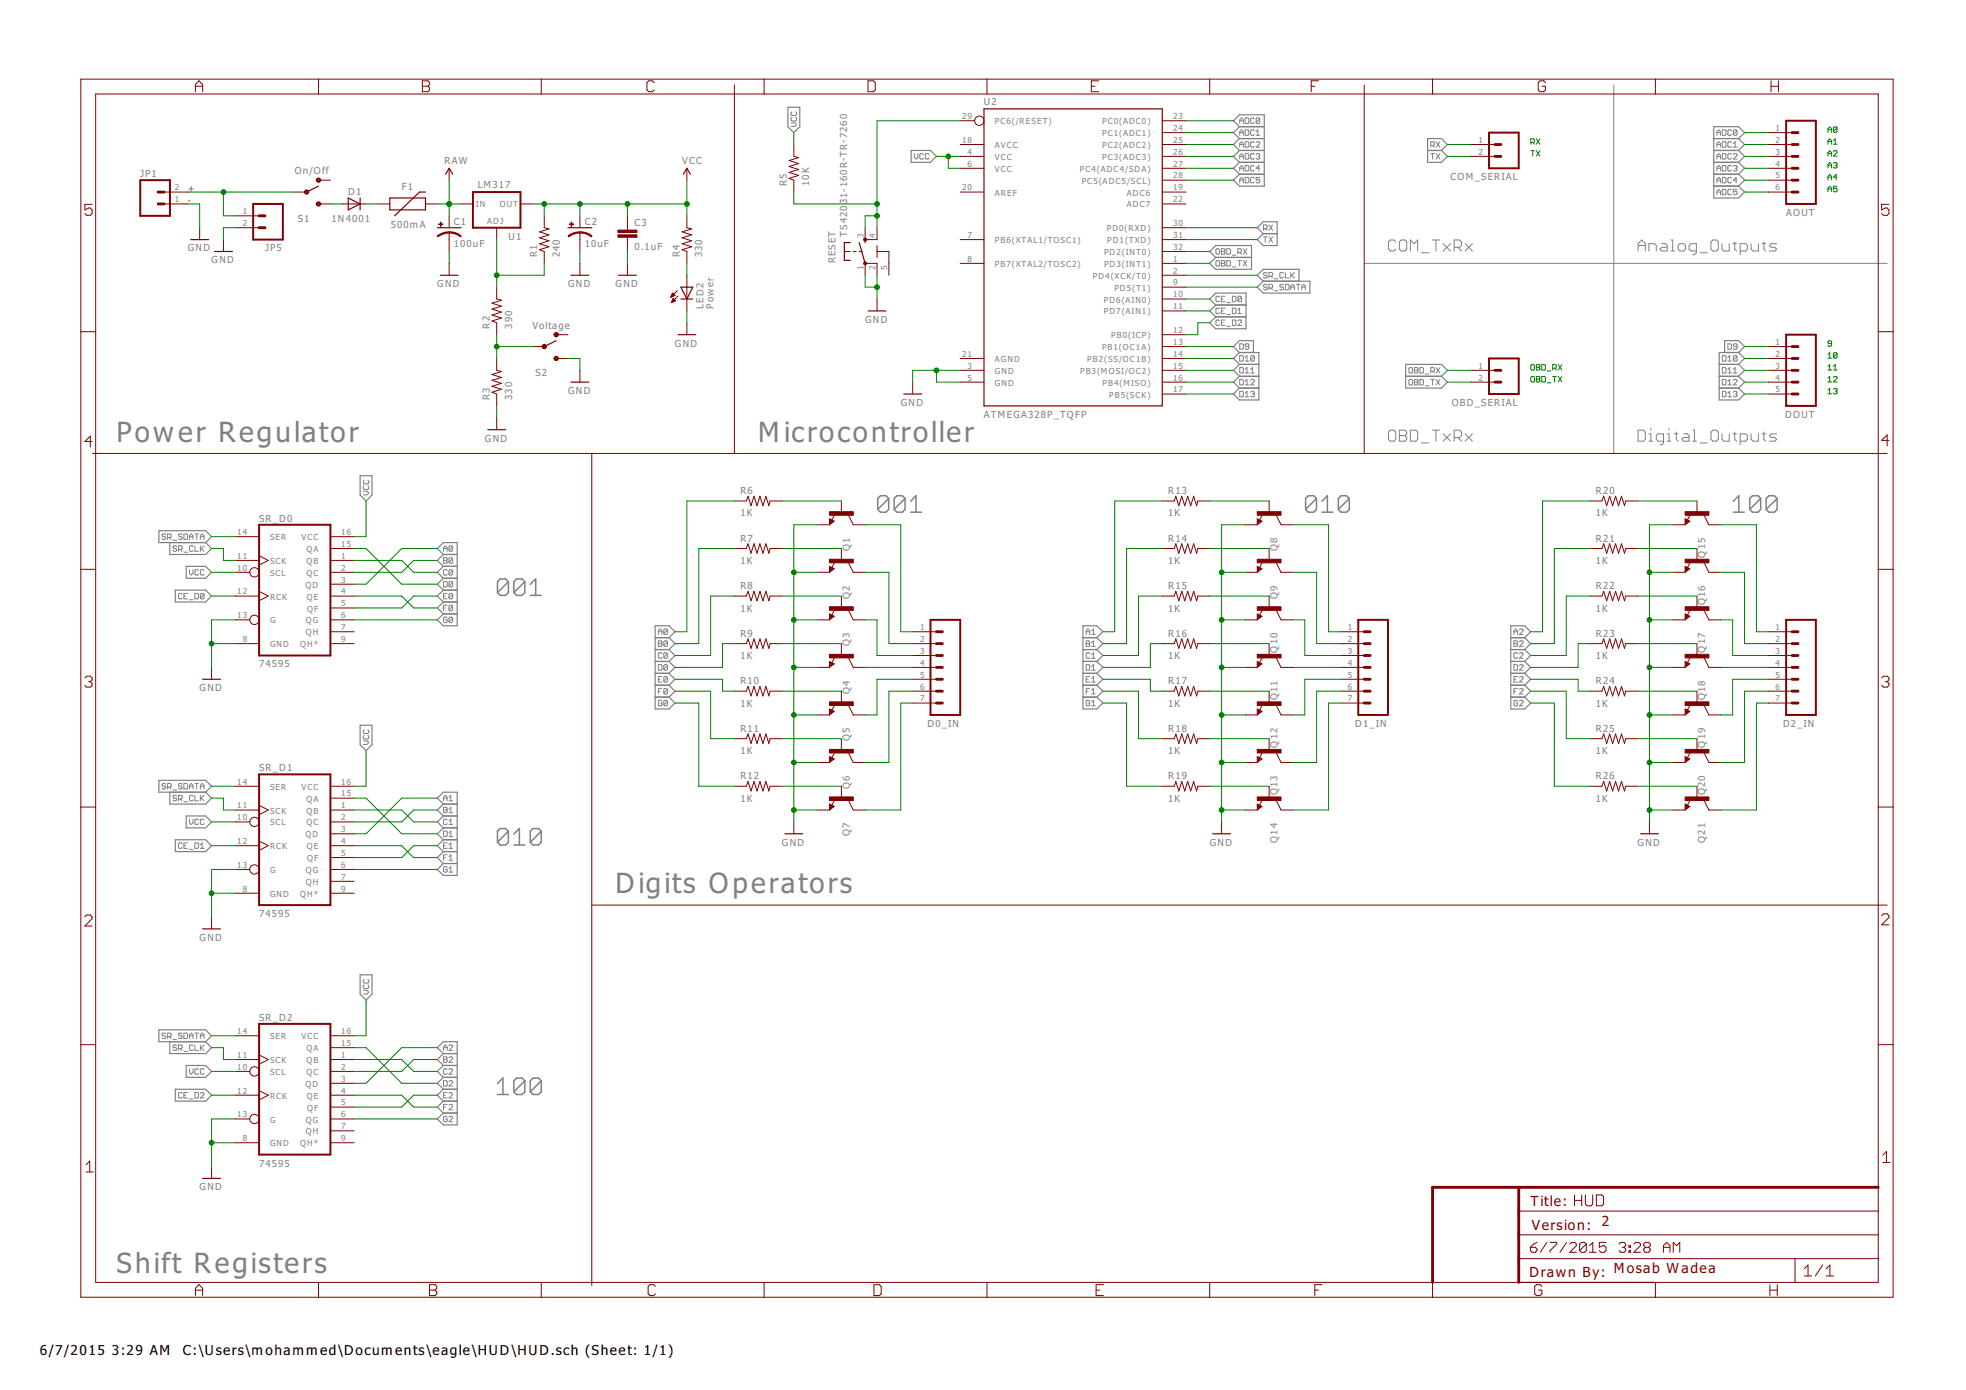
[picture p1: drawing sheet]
<svg xmlns="http://www.w3.org/2000/svg" width="420mm" height="297mm" viewBox="0 0 420 297" stroke-linecap="round" stroke-linejoin="round" font-family="sans-serif">
<defs><g id="words">
<g font-size="7.2" fill="#808080">
<text x="24.9" y="94.4">Power Regulator</text>
<text x="162" y="94.4">Microcontroller</text>
<text x="131.6" y="190.9">Digits Operators</text>
<text x="24.9" y="272.1">Shift Registers</text>
</g>
<g font-size="3.6" fill="#800000">
<text x="327.1" y="257.7">Title:</text>
<text x="327.4" y="262.7">Version: 2</text>
<text x="326.9" y="272.9">Drawn By: Mosab Wadea</text>
</g>
<g font-size="3.5">
<text x="8.5" y="289.6">6/7/2015</text>
<text x="23.9" y="289.6">3:29 AM</text>
<text x="39.1" y="289.6">C:\Users\mohammed\Documents\eagle\HUD\HUD.sch (Sheet: 1/1)</text>
</g>
<g font-size="2.5" fill="#808080">
<text x="210.3" y="22.5">U2</text>
<text x="95" y="34.9">RAW</text>
<text x="145.8" y="34.9">VCC</text>
<text x="30" y="37.7">JP1</text>
<text x="63" y="37.2">On/Off</text>
<text x="74.4" y="41.6">D1</text>
<text x="85.8" y="40.5">F1</text>
<text x="102.1" y="40.3">LM317</text>
<text x="168.2" y="39.8" transform="rotate(-90 168.2 39.8)">R5</text>
<text x="173" y="39.8" transform="rotate(-90 173 39.8)">10K</text>
<text x="310" y="38.5">COM_SERIAL</text>
<text x="63.6" y="47.4">S1</text>
<text x="70.9" y="47.4">1N4001</text>
<text x="381.7" y="46.1">AOUT</text>
<text x="40.1" y="53.7">GND</text>
<text x="56.7" y="53.7">JP5</text>
<text x="83.6" y="48.7">500mA</text>
<text x="97" y="52.8">100uF</text>
<text x="97" y="48">C1</text>
<text x="108.7" y="51.2">U1</text>
<text x="125" y="52.8">10uF</text>
<text x="125" y="48">C2</text>
<text x="135.6" y="53.4">0.1uF</text>
<text x="135.6" y="48.3">C3</text>
<text x="181.1" y="50.6" transform="rotate(-90 181.1 50.6)">TS42031-160R-TR-7260</text>
<text x="45.2" y="56.3">GND</text>
<text x="114.8" y="55" transform="rotate(-90 114.8 55)">R1</text>
<text x="119.6" y="55" transform="rotate(-90 119.6 55)">240</text>
<text x="145.3" y="55" transform="rotate(-90 145.3 55)">R4</text>
<text x="150.1" y="55" transform="rotate(-90 150.1 55)">330</text>
<text x="178.5" y="56.3" transform="rotate(-90 178.5 56.3)">RESET</text>
<text x="93.5" y="61.4">GND</text>
<text x="121.4" y="61.4">GND</text>
<text x="131.6" y="61.4">GND</text>
<text x="150.3" y="65.9" transform="rotate(-90 150.3 65.9)">LED2</text>
<text x="152.5" y="65.9" transform="rotate(-90 152.5 65.9)">Power</text>
<text x="104.7" y="70.2" transform="rotate(-90 104.7 70.2)">R2</text>
<text x="109.5" y="70.2" transform="rotate(-90 109.5 70.2)">390</text>
<text x="113.8" y="70.2">Voltage</text>
<text x="184.9" y="69">GND</text>
<text x="144.3" y="74.1">GND</text>
<text x="114.4" y="80.4">S2</text>
<text x="104.7" y="85.5" transform="rotate(-90 104.7 85.5)">R3</text>
<text x="109.5" y="85.5" transform="rotate(-90 109.5 85.5)">330</text>
<text x="121.4" y="84.2">GND</text>
<text x="192.5" y="86.8">GND</text>
<text x="210.3" y="89.3">ATMEGA328P_TQFP</text>
<text x="310.3" y="86.8">OBD_SERIAL</text>
<text x="381.5" y="89.3">DOUT</text>
<text x="103.6" y="94.4">GND</text>
<text x="158.2" y="105.6">R6</text>
<text x="249.7" y="105.6">R13</text>
<text x="341.1" y="105.6">R20</text>
<text x="55.4" y="111.5">SR_D0</text>
<text x="158.2" y="110.4">1K</text>
<text x="249.7" y="110.4">1K</text>
<text x="341.1" y="110.4">1K</text>
<text x="158.2" y="115.7">R7</text>
<text x="181.6" y="117.8" transform="rotate(-90 181.6 117.8)">Q1</text>
<text x="249.7" y="115.7">R14</text>
<text x="273" y="117.8" transform="rotate(-90 273 117.8)">Q8</text>
<text x="341.1" y="115.7">R21</text>
<text x="364.4" y="119.2" transform="rotate(-90 364.4 119.2)">Q15</text>
<text x="158.2" y="120.5">1K</text>
<text x="158.2" y="125.9">R8</text>
<text x="249.7" y="120.5">1K</text>
<text x="249.7" y="125.9">R15</text>
<text x="341.1" y="120.5">1K</text>
<text x="341.1" y="125.9">R22</text>
<text x="158.2" y="130.7">1K</text>
<text x="181.6" y="128" transform="rotate(-90 181.6 128)">Q2</text>
<text x="249.7" y="130.7">1K</text>
<text x="273" y="128" transform="rotate(-90 273 128)">Q9</text>
<text x="341.1" y="130.7">1K</text>
<text x="364.4" y="129.3" transform="rotate(-90 364.4 129.3)">Q16</text>
<text x="158.2" y="136">R9</text>
<text x="249.7" y="136">R16</text>
<text x="341.1" y="136">R23</text>
<text x="55.4" y="142.6">74595</text>
<text x="158.2" y="140.8">1K</text>
<text x="181.6" y="138.1" transform="rotate(-90 181.6 138.1)">Q3</text>
<text x="249.7" y="140.8">1K</text>
<text x="273" y="139.5" transform="rotate(-90 273 139.5)">Q10</text>
<text x="341.1" y="140.8">1K</text>
<text x="364.4" y="139.5" transform="rotate(-90 364.4 139.5)">Q17</text>
<text x="42.7" y="147.7">GND</text>
<text x="158.2" y="146.2">R10</text>
<text x="181.6" y="148.3" transform="rotate(-90 181.6 148.3)">Q4</text>
<text x="249.7" y="146.2">R17</text>
<text x="273" y="149.6" transform="rotate(-90 273 149.6)">Q11</text>
<text x="341.1" y="146.2">R24</text>
<text x="364.4" y="149.6" transform="rotate(-90 364.4 149.6)">Q18</text>
<text x="158.2" y="151">1K</text>
<text x="198.2" y="155.3">D0_IN</text>
<text x="249.7" y="151">1K</text>
<text x="289.6" y="155.3">D1_IN</text>
<text x="341.1" y="151">1K</text>
<text x="381.1" y="155.3">D2_IN</text>
<text x="158.2" y="161.2">1K</text>
<text x="158.2" y="156.4">R11</text>
<text x="181.6" y="158.4" transform="rotate(-90 181.6 158.4)">Q5</text>
<text x="249.7" y="161.2">1K</text>
<text x="249.7" y="156.4">R18</text>
<text x="273" y="159.8" transform="rotate(-90 273 159.8)">Q12</text>
<text x="341.1" y="161.2">1K</text>
<text x="341.1" y="156.4">R25</text>
<text x="364.4" y="159.8" transform="rotate(-90 364.4 159.8)">Q19</text>
<text x="55.4" y="164.8">SR_D1</text>
<text x="158.2" y="166.5">R12</text>
<text x="249.7" y="166.5">R19</text>
<text x="341.1" y="166.5">R26</text>
<text x="158.2" y="171.3">1K</text>
<text x="181.6" y="168.6" transform="rotate(-90 181.6 168.6)">Q6</text>
<text x="249.7" y="171.3">1K</text>
<text x="273" y="169.9" transform="rotate(-90 273 169.9)">Q13</text>
<text x="341.1" y="171.3">1K</text>
<text x="364.4" y="169.9" transform="rotate(-90 364.4 169.9)">Q20</text>
<text x="181.6" y="178.7" transform="rotate(-90 181.6 178.7)">Q7</text>
<text x="167.1" y="180.7">GND</text>
<text x="258.5" y="180.7">GND</text>
<text x="273" y="180.1" transform="rotate(-90 273 180.1)">Q14</text>
<text x="350" y="180.7">GND</text>
<text x="364.4" y="180.1" transform="rotate(-90 364.4 180.1)">Q21</text>
<text x="55.4" y="196">74595</text>
<text x="42.7" y="201">GND</text>
<text x="55.4" y="218.2">SR_D2</text>
<text x="55.4" y="249.3">74595</text>
<text x="42.7" y="254.4">GND</text>
</g>
<g font-size="2.5" fill="#808000">
<text x="40.1" y="41">+</text>
<text x="40.1" y="43.6">-</text>
</g>
<g font-size="2.1" fill="#808080">
<text x="205.6" y="25.4">29</text>
<text x="212.6" y="26.6">PC6(/RESET)</text>
<text x="235.5" y="29.1">PC1(ADC1)</text>
<text x="235.5" y="26.6">PC0(ADC0)</text>
<text x="250.7" y="28">24</text>
<text x="250.7" y="25.4">23</text>
<text x="379.5" y="28">1</text>
<text x="205.6" y="30.5">18</text>
<text x="206.8" y="33.1">4</text>
<text x="206.8" y="35.6">6</text>
<text x="212.6" y="34.2">VCC</text>
<text x="212.6" y="31.6">AVCC</text>
<text x="235.5" y="34.2">PC3(ADC3)</text>
<text x="235.5" y="31.6">PC2(ADC2)</text>
<text x="250.7" y="35.6">27</text>
<text x="250.7" y="33.1">26</text>
<text x="250.7" y="30.5">25</text>
<text x="316" y="30.5">1</text>
<text x="316" y="33.1">2</text>
<text x="379.5" y="30.5">2</text>
<text x="379.5" y="33.1">3</text>
<text x="379.5" y="35.6">4</text>
<text x="37.4" y="40.7">2</text>
<text x="205.6" y="40.7">20</text>
<text x="212.6" y="36.7">VCC</text>
<text x="212.6" y="41.8">AREF</text>
<text x="230.8" y="36.7">PC4(ADC4/SDA)</text>
<text x="231.2" y="39.3">PC5(ADC5/SCL)</text>
<text x="240.8" y="41.8">ADC6</text>
<text x="250.7" y="40.7">19</text>
<text x="250.7" y="38.1">28</text>
<text x="379.5" y="38.1">5</text>
<text x="379.5" y="40.7">6</text>
<text x="37.4" y="43.2">1</text>
<text x="51.9" y="45.8">1</text>
<text x="101.7" y="44.2">IN</text>
<text x="104.1" y="47.9">ADJ</text>
<text x="106.8" y="44.2">OUT</text>
<text x="240.8" y="44.3">ADC7</text>
<text x="250.7" y="43.2">22</text>
<text x="51.9" y="48.3">2</text>
<text x="184.5" y="50.8" transform="rotate(-90 184.5 50.8)">3</text>
<text x="187.1" y="50.8" transform="rotate(-90 187.1 50.8)">4</text>
<text x="206.8" y="50.8">7</text>
<text x="212.6" y="52">PB6(XTAL1/TOSC1)</text>
<text x="236.5" y="49.4">PD0(RXD)</text>
<text x="236.6" y="52">PD1(TXD)</text>
<text x="250.7" y="53.4">32</text>
<text x="250.7" y="50.8">31</text>
<text x="250.7" y="48.3">30</text>
<text x="184.5" y="57.8" transform="rotate(-90 184.5 57.8)">1</text>
<text x="187.1" y="57.8" transform="rotate(-90 187.1 57.8)">2</text>
<text x="189.6" y="57.8" transform="rotate(-90 189.6 57.8)">5</text>
<text x="206.8" y="55.9">8</text>
<text x="212.6" y="57">PB7(XTAL2/TOSC2)</text>
<text x="233.6" y="59.6">PD4(XCK/T0)</text>
<text x="235.9" y="57">PD3(INT1)</text>
<text x="235.9" y="54.5">PD2(INT0)</text>
<text x="250.7" y="58.5">2</text>
<text x="250.7" y="55.9">1</text>
<text x="235.9" y="64.7">PD6(AIN0)</text>
<text x="238.2" y="62.1">PD5(T1)</text>
<text x="250.7" y="63.5">10</text>
<text x="250.7" y="61">9</text>
<text x="235.9" y="67.2">PD7(AIN1)</text>
<text x="250.7" y="71.2">12</text>
<text x="250.7" y="66.1">11</text>
<text x="205.6" y="76.2">21</text>
<text x="212.6" y="77.4">AGND</text>
<text x="232.3" y="77.4">PB2(SS/OC1B)</text>
<text x="235.5" y="74.8">PB1(OC1A)</text>
<text x="237.5" y="72.3">PB0(ICP)</text>
<text x="250.7" y="76.2">14</text>
<text x="250.7" y="73.7">13</text>
<text x="379.5" y="73.7">1</text>
<text x="379.5" y="76.2">2</text>
<text x="206.8" y="78.8">3</text>
<text x="206.8" y="81.3">5</text>
<text x="212.6" y="79.9">GND</text>
<text x="212.6" y="82.4">GND</text>
<text x="230.8" y="79.9">PB3(MOSI/OC2)</text>
<text x="235.6" y="82.4">PB4(MISO)</text>
<text x="250.7" y="83.9">17</text>
<text x="250.7" y="81.3">16</text>
<text x="250.7" y="78.8">15</text>
<text x="316" y="78.8">1</text>
<text x="316" y="81.3">2</text>
<text x="379.5" y="78.8">3</text>
<text x="379.5" y="81.3">4</text>
<text x="379.5" y="83.9">5</text>
<text x="237" y="85">PB5(SCK)</text>
<text x="50.7" y="119.4">11</text>
<text x="50.7" y="114.3">14</text>
<text x="57.7" y="115.4">SER</text>
<text x="64.4" y="115.4">VCC</text>
<text x="65.5" y="118">QA</text>
<text x="72.9" y="119.4">1</text>
<text x="72.9" y="116.9">15</text>
<text x="72.9" y="114.3">16</text>
<text x="50.7" y="121.9">10</text>
<text x="57.7" y="123.1">SCL</text>
<text x="57.7" y="120.5">SCK</text>
<text x="65.3" y="125.6">QD</text>
<text x="65.5" y="123.1">QC</text>
<text x="65.5" y="120.5">QB</text>
<text x="72.9" y="121.9">2</text>
<text x="72.9" y="124.5">3</text>
<text x="50.7" y="127">12</text>
<text x="57.7" y="128.1">RCK</text>
<text x="65.6" y="128.1">QE</text>
<text x="65.6" y="130.7">QF</text>
<text x="72.9" y="127">4</text>
<text x="72.9" y="129.6">5</text>
<text x="50.7" y="132.1">13</text>
<text x="51.9" y="137.2">8</text>
<text x="57.7" y="133.2">G</text>
<text x="65.3" y="135.8">QH</text>
<text x="65.3" y="133.2">QG</text>
<text x="72.9" y="132.1">6</text>
<text x="72.9" y="134.6">7</text>
<text x="72.9" y="137.2">9</text>
<text x="196.6" y="134.6">1</text>
<text x="196.6" y="137.2">2</text>
<text x="288.1" y="134.6">1</text>
<text x="288.1" y="137.2">2</text>
<text x="379.5" y="134.6">1</text>
<text x="379.5" y="137.2">2</text>
<text x="57.7" y="138.3">GND</text>
<text x="64.2" y="138.3">QH*</text>
<text x="196.6" y="139.7">3</text>
<text x="196.6" y="142.3">4</text>
<text x="288.1" y="139.7">3</text>
<text x="288.1" y="142.3">4</text>
<text x="379.5" y="139.7">3</text>
<text x="379.5" y="142.3">4</text>
<text x="196.6" y="144.8">5</text>
<text x="196.6" y="147.3">6</text>
<text x="196.6" y="149.9">7</text>
<text x="288.1" y="144.8">5</text>
<text x="288.1" y="147.3">6</text>
<text x="288.1" y="149.9">7</text>
<text x="379.5" y="144.8">5</text>
<text x="379.5" y="147.3">6</text>
<text x="379.5" y="149.9">7</text>
<text x="50.7" y="167.7">14</text>
<text x="72.9" y="167.7">16</text>
<text x="50.7" y="172.7">11</text>
<text x="57.7" y="173.9">SCK</text>
<text x="57.7" y="168.8">SER</text>
<text x="64.4" y="168.8">VCC</text>
<text x="65.5" y="171.3">QA</text>
<text x="65.5" y="173.9">QB</text>
<text x="72.9" y="172.7">1</text>
<text x="72.9" y="170.2">15</text>
<text x="50.7" y="175.3">10</text>
<text x="57.7" y="176.4">SCL</text>
<text x="65.3" y="178.9">QD</text>
<text x="65.5" y="176.4">QC</text>
<text x="72.9" y="175.3">2</text>
<text x="72.9" y="177.8">3</text>
<text x="50.7" y="180.4">12</text>
<text x="50.7" y="185.4">13</text>
<text x="57.7" y="181.5">RCK</text>
<text x="65.6" y="181.5">QE</text>
<text x="65.6" y="184">QF</text>
<text x="72.9" y="180.4">4</text>
<text x="72.9" y="182.9">5</text>
<text x="72.9" y="185.4">6</text>
<text x="51.9" y="190.5">8</text>
<text x="57.7" y="186.6">G</text>
<text x="57.7" y="191.6">GND</text>
<text x="64.2" y="191.6">QH*</text>
<text x="65.3" y="189.1">QH</text>
<text x="65.3" y="186.6">QG</text>
<text x="72.9" y="188">7</text>
<text x="72.9" y="190.5">9</text>
<text x="50.7" y="221">14</text>
<text x="72.9" y="221">16</text>
<text x="50.7" y="226.1">11</text>
<text x="57.7" y="227.2">SCK</text>
<text x="57.7" y="222.1">SER</text>
<text x="64.4" y="222.1">VCC</text>
<text x="65.5" y="224.7">QA</text>
<text x="65.5" y="227.2">QB</text>
<text x="72.9" y="226.1">1</text>
<text x="72.9" y="223.5">15</text>
<text x="50.7" y="228.6">10</text>
<text x="50.7" y="233.7">12</text>
<text x="57.7" y="229.7">SCL</text>
<text x="65.3" y="232.3">QD</text>
<text x="65.5" y="229.7">QC</text>
<text x="72.9" y="228.6">2</text>
<text x="72.9" y="231.2">3</text>
<text x="72.9" y="233.7">4</text>
<text x="50.7" y="238.8">13</text>
<text x="57.7" y="234.8">RCK</text>
<text x="57.7" y="239.9">G</text>
<text x="65.3" y="239.9">QG</text>
<text x="65.6" y="234.8">QE</text>
<text x="65.6" y="237.3">QF</text>
<text x="72.9" y="236.2">5</text>
<text x="72.9" y="238.8">6</text>
<text x="51.9" y="243.8">8</text>
<text x="57.7" y="245">GND</text>
<text x="64.2" y="245">QH*</text>
<text x="65.3" y="242.4">QH</text>
<text x="72.9" y="241.3">7</text>
<text x="72.9" y="243.8">9</text>
</g>
</g></defs>
<g fill="none" stroke="#808080" stroke-width=".32">
<path d="M189.9 106.5l-.6-.6h-1.1l-.6 .6v2.4M189.9 106.5v2.4l-.6 .6h-1.1l-.6-.6M189.9 106.5l-2.3 2.4M193.4 106.5l-.6-.6h-1.1l-.6 .6v2.4M193.4 106.5v2.4l-.6 .6h-1.1l-.6-.6M193.4 106.5l-2.3 2.4M194.6 109.5h2.3M194.6 107.1l1.2-1.2v3.6M281.3 106.5l-.5-.6h-1.2l-.6 .6v2.4M281.3 106.5v2.4l-.5 .6h-1.2l-.6-.6M281.3 106.5l-2.3 2.4M282.5 109.5h2.4"/>
<path d="M282.5 107.1l1.2-1.2v3.6M288.4 106.5l-.6-.6h-1.2l-.6 .6v2.4M288.4 106.5v2.4l-.6 .6h-1.2l-.6-.6M288.4 106.5l-2.4 2.4M370.4 109.5h2.4M370.4 107.1l1.2-1.2v3.6M376.3 106.5l-.6-.6h-1.2l-.5 .6v2.4M376.3 106.5v2.4l-.6 .6h-1.2l-.5-.6M376.3 106.5l-2.3 2.4M379.8 106.5l-.6-.6h-1.2l-.6 .6v2.4M379.8 106.5v2.4l-.6 .6h-1.2l-.6-.6M379.8 106.5l-2.4 2.4"/>
<path d="M108.6 124.3l-.5-.6h-1.2l-.6 .6v2.3M108.6 124.3v2.3l-.5 .6h-1.2l-.6-.6M108.6 124.3l-2.3 2.3M112.2 124.3l-.6-.6h-1.2l-.6 .6v2.3M112.2 124.3v2.3l-.6 .6h-1.2l-.6-.6M112.2 124.3l-2.4 2.3M113.3 127.2h2.4M113.3 124.9l1.2-1.2v3.5M108.6 177.6l-.5-.5h-1.2l-.6 .5v2.4M108.6 177.6v2.4l-.5 .6h-1.2l-.6-.6M108.6 177.6l-2.3 2.4M109.8 178.2l1.2-1.1v3.5"/>
<path d="M115.7 177.6l-.6-.5h-1.2l-.6 .5v2.4M115.7 177.6v2.4l-.6 .6h-1.2l-.6-.6M115.7 177.6l-2.4 2.4M109.8 180.6h2.4M106.3 231.6l1.2-1.2v3.5M106.3 233.9h2.3M112.2 231l-.6-.6h-1.2l-.6 .6v2.3M112.2 231v2.3l-.6 .6h-1.2l-.6-.6M112.2 231l-2.4 2.3M115.7 231l-.6-.6h-1.2l-.6 .6v2.3M115.7 231v2.3l-.6 .6h-1.2l-.6-.6M115.7 231l-2.4 2.3"/>
</g>
<g fill="none" stroke="#808080" stroke-width=".21">
<path d="M344.9 18.2v78.7M169.1 26.2h.7l.4 .4-.4 .4h-.7M169.3 25.1l-.2 .2v.4l.2 .1h.7l.2-.1v-.4l-.2-.2M169.3 23.9l-.2 .2v.4l.2 .2h.7l.2-.2v-.4l-.2-.2M195.4 32.8v.8l.4 .4 .4-.4v-.8M197.4 33l-.3-.2h-.3l-.2 .2v.8l.2 .2h.3l.3-.2M198.5 33l-.2-.2h-.4l-.2 .2v.8l.2 .2h.4l.2-.2M264.9 26.4v-.8l.4-.4 .4 .4v.8M264.9 28.9v-.7l.4-.5 .4 .5v.7M264.9 31.5v-.8l.4-.4 .4 .4v.8M264.9 34v-.8l.4-.4 .4 .4v.8M264.9 36.5v-.7l.4-.4 .4 .4v.7"/>
<path d="M264.9 39.1v-.8l.4-.4 .4 .4v.8M264.9 25.8h.8M264.9 28.3h.8M264.9 30.9h.8M264.9 33.4h.8M264.9 36h.8M264.9 38.5h.8M266.1 32.8h.6l.2 .2v.8l-.2 .2h-.6zM266.1 30.3h.6l.2 .2v.8l-.2 .2h-.6zM266.1 25.2h.6l.2 .2v.8l-.2 .2h-.6zM266.1 27.7h.6l.2 .2v.8l-.2 .2h-.6zM266.1 35.4h.6l.2 .2v.7l-.2 .2h-.6z"/>
<path d="M266.1 37.9h.6l.2 .2v.8l-.2 .2h-.6zM268.1 33l-.2-.2h-.4l-.2 .2v.8l.2 .2h.4l.2-.2M268.1 30.5l-.2-.2h-.4l-.2 .2v.8l.2 .2h.4l.2-.2M268.1 25.4l-.2-.2h-.4l-.2 .2v.8l.2 .2h.4l.2-.2M268.1 27.9l-.2-.2h-.4l-.2 .2v.8l.2 .2h.4l.2-.2M268.1 35.6l-.2-.2h-.4l-.2 .2v.7l.2 .2h.4l.2-.2M268.1 38.1l-.2-.2h-.4l-.2 .2v.8l.2 .2h.4l.2-.2M268.5 33l.1-.2h.4l.2 .2-.2 .4M268.5 30.5l.1-.2h.4l.2 .2v.2l-.7 .8h.7M268.5 28.9h.7M268.5 28.2l.3-.5v1.2M268.8 33.4h.2"/>
<path d="M269 33.4l.2 .2-.2 .4h-.4l-.1-.2M269.2 25.4v.8l-.2 .2h-.4l-.1-.2M269.2 25.4l-.2-.2h-.4l-.1 .2v.8M269.2 37.9h-.7v.6l.3-.2 .4 .2v.4l-.2 .2h-.4l-.1-.2M269.2 25.4l-.7 .8M269.2 36h-.7l.5-.6v1.1M305.8 32.8h.8M305.8 31.1h.6l.2-.2v-.4l-.2-.2h-.6v1.2M306.2 32.8v1.2M306.2 31.1l.4 .4M306.9 30.3l.8 1.2M306.9 32.8l.8 1.2"/>
<path d="M307.7 30.3l-.8 1.2M307.7 32.8l-.8 1.2M366.9 36.5v-.7l.4-.4 .4 .4v.7M366.9 28.9v-.7l.4-.5 .4 .5v.7M366.9 31.5v-.8l.4-.4 .4 .4v.8M366.9 34v-.8l.4-.4 .4 .4v.8M366.9 39.1v-.8l.4-.4 .4 .4v.8M366.9 28.3h.8M366.9 30.9h.8M366.9 33.4h.8M366.9 36h.8M366.9 38.5h.8"/>
<path d="M368.1 32.8h.6l.2 .2v.8l-.2 .2h-.6zM368.1 30.3h.6l.2 .2v.8l-.2 .2h-.6zM368.1 27.7h.6l.2 .2v.8l-.2 .2h-.6zM368.1 35.4h.6l.2 .2v.7l-.2 .2h-.6zM368.1 37.9h.6l.2 .2v.8l-.2 .2h-.6zM370 38.1l-.2-.2h-.3l-.2 .2v.8l.2 .2h.3l.2-.2M370 33l-.2-.2h-.3l-.2 .2v.8l.2 .2h.3l.2-.2M370 30.5l-.2-.2h-.3l-.2 .2v.8l.2 .2h.3l.2-.2M370 27.9l-.2-.2h-.3l-.2 .2v.8l.2 .2h.3l.2-.2M370 35.6l-.2-.2h-.3l-.2 .2v.7l.2 .2h.3l.2-.2M370.4 33l.2-.2h.4l.2 .2v.2l-.8 .8h.8M370.4 35.6l.2-.2h.4l.2 .2-.2 .4"/>
<path d="M370.4 30.7l.4-.4v1.2M370.4 31.5h.8M370.8 36h.2M371 36l.2 .2-.2 .3h-.4l-.2-.2M371.2 27.9v.8l-.2 .2h-.4l-.2-.2M371.2 27.9l-.2-.2h-.4l-.2 .2v.8M371.2 27.9l-.8 .8M371.2 38.5h-.8l.6-.6v1.2M260.1 53.1h.3l.2 .2v.8l-.2 .2h-.3l-.2-.2v-.8zM260.1 55.7h.3l.2 .2v.8l-.2 .2h-.3l-.2-.2v-.8zM261 56.3h.6M261 53.1h.6l.2 .2-.2 .4 .2 .4-.2 .2h-.6z"/>
<path d="M261 55.7h.6l.2 .2-.2 .4 .2 .4-.2 .2h-.6zM261 53.7h.6M262.2 53.1h.6l.2 .2v.8l-.2 .2h-.6zM262.2 55.7h.6l.2 .2v.8l-.2 .2h-.6zM263.4 54.5h.7M263.4 57h.7M264.5 53.9h.6l.2-.2v-.4l-.2-.2h-.6v1.2M264.5 55.7h.8M264.9 53.9l.4 .4M264.9 55.7v1.2M265.7 53.1l.8 1.2M265.7 55.7l.8 1.2"/>
<path d="M266.5 53.1l-.8 1.2M266.5 55.7l-.8 1.2M270 48.9h.6l.2-.2v-.4l-.2-.2h-.6v1.1M270 50.6h.8M270.4 48.9l.4 .3M270.4 50.6v1.2M270.8 58.4l-.2-.2h-.4l-.2 .2 .2 .4h.4l.2 .2-.2 .4h-.4l-.2-.2M271.2 48.1l.8 1.1M271.2 50.6l.8 1.2M271.2 59h.6l.2-.2v-.4l-.2-.2h-.6v1.2M271.6 59l.4 .4M272 48.1l-.8 1.1"/>
<path d="M272 50.6l-.8 1.2M272.4 59.6h.7M274.3 58.4l-.2-.2h-.4l-.2 .2v.8l.2 .2h.4l.2-.2M274.7 58.2v1.2h.8M275.9 58.2v1.2M276.1 58.8l.5 .6M276.6 58.2l-.7 .8M291.5 56.3h111.8M298.3 51.7l-.4-.4h-.8l-.4 .4v1.5l.4 .4h.8l.4-.4M299.5 51.3h.7l.4 .4v1.5l-.4 .4h-.7l-.4-.4v-1.5zM301.4 53.6v-2.3l.8 .8 .8-.8v2.3M303.7 54h1.6"/>
<path d="M306.1 51.3h1.6M306.9 51.3v2.3M308.4 52.1l1.6 1.5M310 52.1l-1.6 1.5M310.8 52.9h1.1l.4-.4v-.8l-.4-.4h-1.1v2.3M311.6 52.9l.7 .7M313.1 52.1l1.6 1.5M314.7 52.1l-1.6 1.5M350.1 53.6v-1.5l.7-.8 .8 .8v1.5M350.1 52.5h1.5M352.4 53.6v-1.5h1.2l.4 .4v1.1M355.1 52.1h.8l.4 .4v1.1h-1.2l-.3-.4 .3-.3h1.2"/>
<path d="M357.1 51.3h.4v2.3M357.1 53.6h.8M359 52.1h.8l.4 .4v.7l-.4 .4h-.8l-.4-.4v-.7zM362.5 53.6h-1.1l-.4-.4v-.7l.4-.4h1.1v1.9l-.4 .4h-.3M363.3 54h1.6M365.7 51.7l.4-.4h.7l.4 .4v1.5l-.4 .4h-.7l-.4-.4zM366.9 41.6v-.7l.4-.5 .4 .5v.7M366.9 41h.8M368 52.1v1.1l.4 .4h1.1v-1.5M368.1 40.4h.6l.2 .2v.8l-.2 .2h-.6zM370 40.6l-.2-.2h-.3l-.2 .2v.8l.2 .2h.3l.2-.2M370.3 52.1h.8"/>
<path d="M370.7 51.7v1.5l.4 .4M371.2 40.4h-.8v.6l.4-.1 .4 .1v.4l-.2 .2h-.4l-.2-.2M371.9 53.6h1.2l.3-.4v-.7l-.3-.4h-1.2v2.3M374.2 52.1v1.1l.4 .4h1.2v-1.5M376.6 52.1h.8M377 51.7v1.5l.4 .4M379.7 52.1h-1.2l-.4 .4 .4 .4h.8l.4 .3-.4 .4h-1.2M260.6 63.5l-.2-.2h-.3l-.2 .2v.8l.2 .2h.3l.2-.2M260.6 66l-.2-.2h-.3l-.2 .2v.8l.2 .2h.3l.2-.2M260.6 68.6l-.2-.2h-.3l-.2 .2v.8l.2 .2h.3l.2-.2M261 63.9h.4M261 66.4h.4"/>
<path d="M261 69h.4M261.8 63.3h-.8v1.2h.8M261.8 65.8h-.8v1.2h.8M261.8 68.4h-.8v1.2h.8M262.2 64.7h.8M262.2 67.2h.8M262.2 69.7h.8M263.4 63.3h.5l.2 .2v.8l-.2 .2h-.5zM263.4 68.4h.5l.2 .2v.8l-.2 .2h-.5zM263.4 65.8h.5l.2 .2v.8l-.2 .2h-.5zM264.5 68.6l.2-.2h.4l.2 .2v.2l-.8 .8h.8M264.5 66.2l.4-.4v1.2"/>
<path d="M264.5 67h.8M264.9 78.5h.6l.2 .2v.8l-.2 .2h-.6zM264.9 73.5h.6l.2 .2v.7l-.2 .2h-.6zM264.9 76h.6l.2 .2v.8l-.2 .2h-.6zM265.3 63.5l-.2-.2h-.4l-.2 .2v.8M265.3 63.5v.8l-.2 .2h-.4l-.2-.2M265.3 63.5l-.8 .8M266.1 79.7h.8M266.1 77.2h.8M266.1 76.4l.4-.4v1.2M266.1 78.9l.4-.4v1.2M266.9 74.1h-.6l-.2-.2 .2-.4h.4l.2 .2v.7l-.2 .2h-.4l-.2-.2"/>
<path d="M267.3 79.7h.8M267.3 78.9l.4-.4v1.2M268.1 76.2v.8l-.2 .2h-.4l-.2-.2M268.1 76.2l-.2-.2h-.4l-.2 .2v.8M268.1 76.2l-.8 .8M270.8 61l-.2-.2h-.4l-.2 .2 .2 .4h.4l.2 .2-.2 .3h-.4l-.2-.2M271.2 61.6h.6l.2-.2v-.4l-.2-.2h-.6v1.1M271.6 61.6l.4 .3M272.4 62.1h.7M274.3 61l-.2-.2h-.4l-.2 .2 .2 .4h.4l.2 .2-.2 .3h-.4l-.2-.2M274.7 60.8h.6l.2 .2v.7l-.2 .2h-.6zM275.9 61.9v-.7l.3-.4 .4 .4v.7"/>
<path d="M275.9 61.4h.7M277 60.8h.8M277.4 60.8v1.1M278.2 61.4h.8M278.2 61.9v-.7l.4-.4 .4 .4v.7M301.3 78.5h.4l.2 .2v.8l-.2 .2h-.4l-.2-.2v-.8zM302.3 78.5h.6l.1 .2-.1 .4 .1 .4-.1 .2h-.6zM302.3 79.1h.6M303.4 78.5h.6l.2 .2v.8l-.2 .2h-.6zM304.6 79.9h.8M305.8 79.3h.6l.2-.2v-.4l-.2-.2h-.6v1.2M306.2 79.3l.4 .4"/>
<path d="M306.9 78.5l.8 1.2M307.7 78.5l-.8 1.2M368.1 78.5h.6l.2 .2v.8l-.2 .2h-.6zM368.1 76h.6l.2 .2v.8l-.2 .2h-.6zM369.3 79.7h.7M369.3 73.5h.5l.2 .2v.7l-.2 .2h-.5zM369.3 76.4l.4-.4v1.2M369.3 77.2h.7M369.3 78.9l.4-.4v1.2M370.4 79.7h.8M370.4 78.9l.4-.4v1.2M371.2 74.1h-.6l-.2-.2 .2-.4h.4l.2 .2v.7l-.2 .2h-.4l-.2-.2"/>
<path d="M371.2 76.2v.8l-.2 .2h-.4l-.2-.2M371.2 76.2l-.2-.2h-.4l-.2 .2v.8M371.2 76.2l-.8 .8M264.9 81.1h.6l.2 .2v.8l-.2 .2h-.6zM264.9 83.6h.6l.2 .2v.8l-.2 .2h-.6zM266.1 82.3h.8M266.1 81.5l.4-.4v1.2M266.1 84l.4-.4v1.2M266.1 84.8h.8M267.3 81.3l.2-.2h.4l.2 .2v.2l-.8 .8h.8M267.3 83.8l.2-.2h.4l.2 .2-.2 .4M267.7 84.2h.2"/>
<path d="M267.9 84.2l.2 .2-.2 .4h-.4l-.2-.2M297.1 91.9h.8l.4 .4v1.6l-.4 .4h-.8l-.4-.4v-1.6zM299.1 91.9h1.1l.4 .4v.4l-.4 .4 .4 .4v.4l-.4 .4h-1.1zM299.1 93.1h1.1M301.3 81.1h.4l.2 .2v.8l-.2 .2h-.4l-.2-.2v-.8zM301.4 91.9h1.2l.4 .4v1.6l-.4 .4h-1.2zM302.3 81.1h.6l.1 .2-.1 .4 .1 .4-.1 .2h-.6zM302.3 81.7h.6M303.4 81.1h.6l.2 .2v.8l-.2 .2h-.6zM303.7 94.7h1.6M304.6 82.4h.8M305.8 81.1h.8"/>
<path d="M306.1 91.9h1.6M306.2 81.1v1.2M306.9 91.9v2.4M306.9 81.1l.8 1.2M307.7 81.1l-.8 1.2M308.4 92.7l1.6 1.6M310 92.7l-1.6 1.6M310.8 93.5h1.1l.4-.4v-.8l-.4-.4h-1.1v2.4M311.6 93.5l.7 .8M313.1 92.7l1.6 1.6M314.7 92.7l-1.6 1.6M350.1 91.9h1.1l.4 .4v1.6l-.4 .4h-1.1z"/>
<path d="M352.4 94.3h.8M352.4 92.7h.4v1.6M352.8 91.5v.4M355.5 94.3h-1.1l-.4-.4v-.8l.4-.4h1.1v2l-.4 .3h-.3M356.3 94.3h.8M356.3 92.7h.4v1.6M356.7 91.5v.4M357.9 92.7h.7M358.2 92.3v1.6l.4 .4M359.8 92.7h.8l.4 .4v1.2h-1.2l-.4-.4 .4-.4h1.2M361.8 91.9h.3v2.4M361.8 94.3h.7"/>
<path d="M363.3 94.7h1.6M365.7 92.3l.4-.4h.7l.4 .4v1.6l-.4 .4h-.7l-.4-.4zM368 92.7v1.2l.4 .4h1.1v-1.6M368.1 83.6h.6l.2 .2v.8l-.2 .2h-.6zM368.1 81.1h.6l.2 .2v.8l-.2 .2h-.6zM369.3 84l.4-.4v1.2M369.3 82.3h.7M369.3 81.5l.4-.4v1.2M369.3 84.8h.7M370.3 92.7h.8M370.4 81.3l.2-.2h.4l.2 .2v.2l-.8 .8h.8M370.4 83.8l.2-.2h.4l.2 .2-.2 .4"/>
<path d="M370.7 92.3v1.6l.4 .4M370.8 84.2h.2M371 84.2l.2 .2-.2 .4h-.4l-.2-.2M371.9 94.3h1.2l.3-.4v-.8l-.3-.4h-1.2v2.3M374.2 92.7v1.2l.4 .4h1.2v-1.6M376.6 92.7h.8M377 92.3v1.6l.4 .4M379.7 92.7h-1.2l-.4 .4 .4 .4h.8l.4 .4-.4 .4h-1.2M35.4 114.3l-.2-.2h-.4l-.2 .2 .2 .4h.4l.2 .2-.2 .4h-.4l-.2-.2M35.8 114.9h.6l.2-.2v-.4l-.2-.2h-.6v1.2M36.2 114.9l.4 .4M37 115.5h.8"/>
<path d="M37.8 116.8l-.3-.2h-.3l-.2 .4 .2 .2h.3l.3 .4-.3 .2h-.3l-.2-.2M38.1 117.4h.6l.2-.2v-.4l-.2-.2h-.6v1.2M38.5 117.4l.4 .4M38.9 114.3l-.2-.2h-.4l-.2 .4 .2 .2h.4l.2 .4-.2 .2h-.4l-.2-.2M39.3 118h.8M39.3 114.1h.6l.2 .2v.8l-.2 .2h-.6zM40.5 115.3v-.8l.4-.4 .4 .4v.8M40.5 114.7h.8M41.3 116.8l-.2-.2h-.4l-.2 .2v.8l.2 .2h.4l.2-.2M41.7 116.6v1.2h.7M41.7 114.1h.7M42 114.1v1.2"/>
<path d="M42.8 115.3v-.8l.4-.4 .4 .4v.8M42.8 116.6v1.2M42.8 114.7h.8M43 117.2l.6 .6M43.6 116.6l-.8 .8M77.6 105h.8l.4 .3-.4 .4h-.8M77.8 103.8l-.2 .2v.4l.2 .2h.8l.2-.2v-.4l-.2-.2M77.8 102.6l-.2 .2v.4l.2 .2h.8l.2-.2v-.4l-.2-.2M94.8 117.2h.8M94.8 117.8v-.8l.4-.4 .4 .4v.8M94.8 119.2h.6l.2 .2-.2 .4 .2 .4-.2 .2h-.6zM94.8 119.8h.6"/>
<path d="M96.7 119.4v.8l-.2 .2h-.4l-.2-.2M96.7 116.8l-.2-.2h-.4l-.2 .2v.8M96.7 116.8v.8l-.2 .2h-.4l-.2-.2M96.7 119.4l-.2-.2h-.4l-.2 .2v.8M96.7 119.4l-.8 .8M96.7 116.8l-.8 .8M38.9 127l-.2-.2h-.4l-.2 .2v.8l.2 .2h.4l.2-.2M39.3 127.4h.4M40.1 126.8h-.8v1.2h.8M40.5 121.7v.8l.4 .4 .4-.4v-.8M40.5 128.2h.8M41.7 126.8h.5l.2 .2v.8l-.2 .2h-.5z"/>
<path d="M42.4 121.9l-.2-.2h-.4l-.1 .2v.8l.1 .2h.4l.2-.2M43.6 121.9l-.2-.2h-.4l-.2 .2v.8l.2 .2h.4l.2-.2M43.6 127l-.2-.2h-.4l-.2 .2v.8M43.6 127v.8l-.2 .2h-.4l-.2-.2M43.6 127l-.8 .8M94.8 127.4h.4M94.8 124.3h.6l.2 .2v.7l-.2 .2h-.6zM94.8 129.9h.4M95.6 121.9l-.2-.2h-.4l-.2 .2v.8l.2 .2h.4l.2-.2M95.6 126.8h-.8v1.2h.8M95.6 129.3h-.8v1.2M95.6 132.1l-.2-.2h-.4l-.2 .2v.7l.2 .3h.4l.2-.3v-.3h-.4"/>
<path d="M96.7 121.9l-.2-.2h-.4l-.2 .2v.8M96.7 121.9v.8l-.2 .2h-.4l-.2-.2M96.7 127l-.2-.2h-.4l-.2 .2v.8M96.7 127v.8l-.2 .2h-.4l-.2-.2M96.7 124.5l-.2-.2h-.4l-.2 .2v.7M96.7 129.5l-.2-.2h-.4l-.2 .2v.8M96.7 132.1l-.2-.2h-.4l-.2 .2v.7M96.7 124.5v.7l-.2 .2h-.4l-.2-.2M96.7 129.5v.8l-.2 .2h-.4l-.2-.2M96.7 132.1v.7l-.2 .3h-.4l-.2-.3M96.7 121.9l-.8 .8M96.7 124.5l-.8 .7"/>
<path d="M96.7 129.5l-.8 .8M96.7 127l-.8 .8M96.7 132.1l-.8 .7M140.7 135.6v-.8l.4-.4 .4 .4v.8M140.7 136.9h.6l.2 .3-.2 .3 .2 .4-.2 .2h-.6zM140.7 137.5h.6M140.7 135h.8M141.5 139.7l-.2-.2h-.4l-.2 .2v.8l.2 .2h.4l.2-.2M142.6 134.6l-.1-.2h-.4l-.2 .2v.8M142.6 139.7l-.1-.2h-.4l-.2 .2v.8M142.6 139.7v.8l-.1 .2h-.4l-.2-.2M142.6 137.2l-.1-.3h-.4l-.2 .3v.7"/>
<path d="M142.6 134.6v.8l-.1 .2h-.4l-.2-.2M142.6 137.2v.7l-.1 .2h-.4l-.2-.2M142.6 139.7l-.7 .8M142.6 137.2l-.7 .7M142.6 134.6l-.7 .8M232.1 136.9h.6l.2 .3-.2 .3 .2 .4-.2 .2h-.6zM232.1 137.5h.6M232.1 135h.8M232.1 135.6v-.8l.4-.4 .4 .4v.8M232.9 139.7l-.2-.2h-.4l-.2 .2v.8l.2 .2h.4l.2-.2M233.3 138.1h.8M233.3 135.6h.8"/>
<path d="M233.3 134.8l.4-.4v1.2M233.3 137.4l.4-.5v1.2M233.3 139.9l.4-.4v1.2M323.6 136.9h.5l.2 .3-.2 .3 .2 .4-.2 .2h-.5zM323.6 137.5h.5M323.6 135h.7M323.6 135.6v-.8l.3-.4 .4 .4v.8M324.3 139.7l-.2-.2h-.4l-.1 .2v.8l.1 .2h.4l.2-.2M324.7 139.7l.2-.2h.4l.2 .2v.2l-.8 .8h.8M324.7 137.2l.2-.3h.4l.2 .3v.2l-.8 .7h.8M324.7 134.6l.2-.2h.4l.2 .2v.2l-.8 .8h.8M77.6 158.3h.8l.4 .4-.4 .4h-.8"/>
<path d="M77.8 156l-.2 .1v.4l.2 .2h.8l.2-.2v-.4l-.2-.1M77.8 157.1l-.2 .2v.4l.2 .2h.8l.2-.2v-.4l-.2-.2M140.7 142h.6l.2 .2v.8l-.2 .2h-.6zM140.7 147.7h.4M140.7 145.2h.4M141.5 144.6h-.8v1.2h.8M141.5 147.1h-.8v1.2M141.5 149.9l-.2-.3h-.4l-.2 .3v.7l.2 .2h.4l.2-.2v-.4h-.4M142.6 142.2l-.1-.2h-.4l-.2 .2v.8M142.6 144.8l-.1-.2h-.4l-.2 .2v.7M142.6 147.3l-.1-.2h-.4l-.2 .2v.8M142.6 149.9l-.1-.3h-.4l-.2 .3v.7"/>
<path d="M142.6 142.2v.8l-.1 .2h-.4l-.2-.2M142.6 144.8v.7l-.1 .3h-.4l-.2-.3M142.6 147.3v.8l-.1 .2h-.4l-.2-.2M142.6 149.9v.7l-.1 .2h-.4l-.2-.2M142.6 142.2l-.7 .8M142.6 147.3l-.7 .8M142.6 144.8l-.7 .7M142.6 149.9l-.7 .7M232.1 142h.6l.2 .2v.8l-.2 .2h-.6zM232.1 147.7h.4M232.1 145.2h.4M232.9 147.1h-.8v1.2"/>
<path d="M232.9 144.6h-.8v1.2h.8M232.9 149.9l-.2-.3h-.4l-.2 .3v.7l.2 .2h.4l.2-.2v-.4h-.4M233.3 140.7h.8M233.3 143.2h.8M233.3 148.3h.8M233.3 145.8h.8M233.3 150.8h.8M233.3 142.4l.4-.4v1.2M233.3 145l.4-.4v1.2M233.3 147.5l.4-.4v1.2M233.3 150.1l.4-.5v1.2M323.6 142h.5l.2 .2v.8l-.2 .2h-.5z"/>
<path d="M323.6 147.7h.3M323.6 145.2h.3M324.3 147.1h-.7v1.2M324.3 144.6h-.7v1.2h.7M324.3 149.9l-.2-.3h-.4l-.1 .3v.7l.1 .2h.4l.2-.2v-.4h-.4M324.7 142.2l.2-.2h.4l.2 .2v.2l-.8 .8h.8M324.7 147.3l.2-.2h.4l.2 .2v.2l-.8 .8h.8M324.7 144.8l.2-.2h.4l.2 .2v.2l-.8 .8h.8M324.7 149.9l.2-.3h.4l.2 .3v.2l-.8 .7h.8M35.4 167.6l-.2-.2h-.4l-.2 .2 .2 .4h.4l.2 .2-.2 .4h-.4l-.2-.2M35.8 168.2h.6l.2-.2v-.4l-.2-.2h-.6v1.2M36.2 168.2l.4 .4"/>
<path d="M37 168.8h.8M37.8 170.2l-.3-.2h-.3l-.2 .4 .2 .2h.3l.3 .3-.3 .2h-.3l-.2-.2M38.1 170.8h.6l.2-.2v-.4l-.2-.2h-.6v1.1M38.5 170.8l.4 .3M38.9 167.6l-.2-.2h-.4l-.2 .4 .2 .2h.4l.2 .4-.2 .2h-.4l-.2-.2M39.3 171.3h.8M39.3 167.4h.6l.2 .2v.8l-.2 .2h-.6zM40.5 168.6v-.8l.4-.4 .4 .4v.8M40.5 175v.8l.4 .4 .4-.4v-.8M40.5 168h.8M41.3 170.2l-.2-.2h-.4l-.2 .2v.7l.2 .2h.4l.2-.2M41.7 170v1.1h.7"/>
<path d="M41.7 167.4h.7M42 167.4v1.2M42.4 175.2l-.2-.2h-.4l-.1 .2v.8l.1 .2h.4l.2-.2M42.8 168.6v-.8l.4-.4 .4 .4v.8M42.8 170v1.1M42.8 168h.8M43 170.6l.6 .5M43.6 175.2l-.2-.2h-.4l-.2 .2v.8l.2 .2h.4l.2-.2M43.6 170l-.8 .8M94.8 172.5h.6l.2 .2-.2 .4 .2 .4-.2 .2h-.6zM94.8 170.6h.8M94.8 171.1v-.7l.4-.4 .4 .4v.7"/>
<path d="M94.8 177.6h.6l.2 .2v.8l-.2 .2h-.6zM94.8 173.1h.6M95.6 175.2l-.2-.2h-.4l-.2 .2v.8l.2 .2h.4l.2-.2M95.9 176.2h.8M95.9 171.1h.8M95.9 170.4l.5-.4v1.1M95.9 172.9l.5-.4v1.2M95.9 175.5l.5-.5v1.2M95.9 178l.5-.4v1.2M95.9 173.7h.8M95.9 178.8h.8M38.9 180.3l-.2-.2h-.4l-.2 .2v.8l.2 .2h.4l.2-.2"/>
<path d="M39.3 180.7h.4M40.1 180.1h-.8v1.2h.8M40.5 181.5h.8M41.7 180.1h.5l.2 .2v.8l-.2 .2h-.5zM42.8 181.3h.8M42.8 180.5l.4-.4v1.2M94.8 180.7h.4M94.8 183.3h.4M95.6 180.1h-.8v1.2h.8M95.6 182.7h-.8v1.1M95.6 185.4l-.2-.2h-.4l-.2 .2v.8l.2 .2h.4l.2-.2v-.4h-.4M95.9 181.3h.8"/>
<path d="M95.9 180.5l.5-.4v1.2M95.9 183l.5-.3v1.1M95.9 185.6l.5-.4v1.2M95.9 183.8h.8M95.9 186.4h.8M77.6 211.6h.8l.4 .4-.4 .4h-.8M77.8 209.3l-.2 .2v.4l.2 .2h.8l.2-.2v-.4l-.2-.2M77.8 210.5l-.2 .2v.4l.2 .1h.8l.2-.1v-.4l-.2-.2M35.4 221l-.2-.2h-.4l-.2 .2 .2 .3h.4l.2 .3-.2 .3h-.4l-.2-.2M35.8 221.6h.6l.2-.3v-.3l-.2-.2h-.6v1.1M36.2 221.6l.4 .3M37 222.1h.8"/>
<path d="M37.8 223.5l-.3-.2h-.3l-.2 .4 .2 .2h.3l.3 .4-.3 .2h-.3l-.2-.2M38.1 224.1h.6l.2-.2v-.4l-.2-.2h-.6v1.2M38.5 224.1l.4 .4M38.9 221l-.2-.2h-.4l-.2 .3 .2 .2h.4l.2 .4-.2 .2h-.4l-.2-.2M38.9 233.7l-.2-.2h-.4l-.2 .2v.7l.2 .2h.4l.2-.2M39.3 224.7h.8M39.3 220.8h.6l.2 .2v.7l-.2 .2h-.6zM39.3 234h.4M40.1 233.5h-.8v1.1h.8M40.5 221.9v-.8l.4-.3 .4 .3v.8M40.5 228.4v.8l.4 .4 .4-.4v-.8M40.5 221.3h.8"/>
<path d="M40.5 234.8h.8M41.3 223.5l-.2-.2h-.4l-.2 .2v.8l.2 .2h.4l.2-.2M41.7 223.3v1.2h.7M41.7 233.5h.5l.2 .2v.7l-.2 .2h-.5zM41.7 220.8h.7M42 220.8v1.1M42.4 228.6l-.2-.2h-.4l-.1 .2v.8l.1 .2h.4l.2-.2M42.8 221.9v-.8l.4-.3 .4 .3v.8M42.8 223.3v1.2M42.8 233.7l.2-.2h.4l.2 .2v.1l-.8 .8h.8M42.8 221.3h.8M43 223.9l.6 .6"/>
<path d="M43.6 228.6l-.2-.2h-.4l-.2 .2v.8l.2 .2h.4l.2-.2M43.6 223.3l-.8 .8M94.8 224.5v-.8l.4-.4 .4 .4v.8M94.8 223.9h.8M94.8 234h.4M94.8 225.8h.6l.2 .2-.2 .4 .2 .4-.2 .2h-.6zM94.8 230.9h.6l.2 .2v.8l-.2 .2h-.6zM94.8 226.4h.6M94.8 236.6h.4M95.6 228.6l-.2-.2h-.4l-.2 .2v.8l.2 .2h.4l.2-.2M95.6 238.7l-.2-.2h-.4l-.2 .2v.8l.2 .2h.4l.2-.2v-.4h-.4M95.6 233.5h-.8v1.1h.8"/>
<path d="M95.6 236h-.8v1.2M95.9 228.6l.2-.2h.4l.2 .2v.2l-.8 .8h.8M95.9 223.5l.2-.2h.4l.2 .2v.2l-.8 .8h.8M95.9 233.7l.2-.2h.4l.2 .2v.1l-.8 .8h.8M95.9 226l.2-.2h.4l.2 .2v.2l-.8 .8h.8M95.9 231.1l.2-.2h.4l.2 .2v.2l-.8 .8h.8M95.9 236.2l.2-.2h.4l.2 .2v.2l-.8 .8h.8M95.9 238.7l.2-.2h.4l.2 .2v.2l-.8 .8h.8"/>
</g>
<g fill="none" stroke="#808080" stroke-width=".25">
<path d="M168.4 22.9h2.5v4.2l-1.2 1.2-1.3-1.2zM194.7 32.2h4.2l1.2 1.2-1.2 1.3h-4.2zM264.9 34.7h5.3M264.9 32.2h5.3M264.9 29.6h5.3M264.9 27.1l-1.3-1.3 1.3-1.3h5.3v15.3h-5.3l-1.3-1.3 1.3-1.3M264.9 27.1h5.3M264.9 27.1l-1.3 1.2 1.3 1.3M264.9 29.6l-1.3 1.3 1.3 1.3M264.9 32.2l-1.3 1.2 1.3 1.3M264.9 37.2h5.3M264.9 34.7l-1.3 1.3 1.3 1.2"/>
<path d="M305.1 29.6h3l1.2 1.3-1.2 1.3 1.2 1.2-1.2 1.3h-3zM305.1 32.2h3M366.2 34.7h5.4M366.2 32.2h5.4M366.2 29.6h5.4M366.2 37.2h5.4M366.2 39.8h5.4M371.6 29.6l1.2-1.3-1.2-1.2h-5.4v15.2h5.4l1.2-1.3-1.2-1.2M371.6 29.6l1.2 1.3-1.2 1.3M371.6 32.2l1.2 1.2-1.2 1.3M371.6 34.7l1.2 1.3-1.2 1.2M371.6 37.2l1.2 1.3-1.2 1.3"/>
<path d="M258.5 53.7l1.3-1.2h7.7v5.1h-7.7l-1.3-1.3 1.3-1.3zM259.8 55h7.7M268.7 48.7l1.3-1.3h2.9v5.1h-2.9l-1.3-1.3 1.3-1.3zM270 49.9h2.9M259.8 65.2l-1.3-1.3 1.3-1.3h6.5v7.7h-6.5l-1.3-1.3 1.3-1.3M259.8 65.2h6.5M259.8 65.2l-1.3 1.2 1.3 1.3M259.8 67.7h6.5M264.9 77.9h4.1M264.9 75.3l-1.3 1.3 1.3 1.3M264.9 77.9l-1.3 1.2 1.3 1.3M264.9 75.3l-1.3-1.2 1.3-1.3h3v2.5"/>
<path d="M264.9 75.3h4.1v10.2h-4.1l-1.3-1.3 1.3-1.3M270 60.1l-1.3-1.3 1.3-1.2h7.6v2.5M270 60.1h10v2.5h-10l-1.3-1.2zM300.4 77.9h7.7l1.2 1.2-1.2 1.3 1.2 1.3-1.2 1.2h-7.7zM367.4 77.9h4.2M368.6 75.3v-2.5h3l1.2 1.3-1.2 1.2M371.6 75.3h-4.2v10.2h4.2l1.2-1.3-1.2-1.3M371.6 75.3l1.2 1.3-1.2 1.3M371.6 77.9l1.2 1.2-1.2 1.3M264.9 80.4h4.1M264.9 82.9h4.1M264.9 80.4l-1.3 1.3 1.3 1.2"/>
<path d="M300.4 80.4h7.7M367.4 80.4h4.2M367.4 82.9h4.2M371.6 80.4l1.2 1.3-1.2 1.2M34 113.4h9.9l1.3 1.3-1.3 1.3h-9.9zM36.3 116v2.5h7.6l1.3-1.3-1.3-1.2M77 101.7h2.5v4.1l-1.3 1.3-1.2-1.3zM94.7 118.5h3M94.7 118.5l-1.2-1.3 1.2-1.2h3v17.7h-3l-1.2-1.2 1.2-1.3M94.7 118.5l-1.2 1.3 1.2 1.2M37.5 126.1h6.4l1.3 1.3-1.3 1.3h-6.4zM39.8 121h4.1l1.3 1.3-1.3 1.3h-4.1z"/>
<path d="M94.7 123.6h3M94.7 121h3M94.7 126.1l-1.2 1.3 1.2 1.3M94.7 128.7h3M94.7 126.1h3M94.7 121l-1.2 1.3 1.2 1.3M94.7 123.6l-1.2 1.2 1.2 1.3M94.7 128.7l-1.2 1.2 1.2 1.3M94.7 131.2h3M140 138.8h3M140 136.3h3M143 136.3l1.3-1.3-1.3-1.3h-3v17.8h3l1.3-1.3-1.3-1.2"/>
<path d="M143 138.8l1.3 1.3-1.3 1.3M143 136.3l1.3 1.2-1.3 1.3M231.4 138.8h3M231.4 136.3h3M234.4 136.3l1.3-1.3-1.3-1.3h-3v17.8h3l1.3-1.3-1.3-1.2M234.4 136.3l1.3 1.2-1.3 1.3M234.4 138.8l1.3 1.3-1.3 1.3M322.9 138.8h2.9M322.9 136.3h2.9M325.8 136.3l1.3-1.3-1.3-1.3h-2.9v17.8h2.9l1.3-1.3-1.3-1.2M325.8 136.3l1.3 1.2-1.3 1.3M325.8 138.8l1.3 1.3-1.3 1.3"/>
<path d="M77 155h2.5v4.1l-1.3 1.3-1.2-1.3zM140 141.4h3M140 143.9h3M140 149h3M140 146.4h3M143 146.4l1.3 1.3-1.3 1.3M143 141.4l1.3 1.2-1.3 1.3M143 143.9l1.3 1.3-1.3 1.2M231.4 141.4h3M231.4 143.9h3M231.4 149h3M231.4 146.4h3"/>
<path d="M234.4 141.4l1.3 1.2-1.3 1.3M234.4 143.9l1.3 1.3-1.3 1.2M234.4 146.4l1.3 1.3-1.3 1.3M322.9 141.4h2.9M322.9 143.9h2.9M322.9 149h2.9M322.9 146.4h2.9M325.8 141.4l1.3 1.2-1.3 1.3M325.8 143.9l1.3 1.3-1.3 1.2M325.8 146.4l1.3 1.3-1.3 1.3M34 166.8h9.9l1.3 1.2-1.3 1.3h-9.9zM36.3 169.3v2.5h7.6l1.3-1.2-1.3-1.3"/>
<path d="M37.5 179.5h6.4l1.3 1.2-1.3 1.3h-6.4zM39.8 174.4h4.1l1.3 1.2-1.3 1.3h-4.1zM94.7 174.4l-1.2 1.2 1.2 1.3M94.7 176.9h3M94.7 174.4h3M94.7 171.8h3M94.7 171.8l-1.2-1.2 1.2-1.3h3v17.8h-3l-1.2-1.3 1.2-1.3M94.7 179.5h3M94.7 171.8l-1.2 1.3 1.2 1.3M94.7 176.9l-1.2 1.3 1.2 1.3M94.7 179.5l-1.2 1.2 1.2 1.3M94.7 182h3"/>
<path d="M94.7 182l-1.2 1.3 1.2 1.2M94.7 184.5h3M77 208.3h2.5v4.1l-1.3 1.3-1.2-1.3zM34 220.1h9.9l1.3 1.2-1.3 1.3h-9.9zM36.3 222.6v2.5h7.6l1.3-1.2-1.3-1.3M37.5 232.8h6.4l1.3 1.2-1.3 1.3h-6.4zM39.8 227.7h4.1l1.3 1.3-1.3 1.2h-4.1zM94.7 227.7l-1.2 1.3 1.2 1.2M94.7 230.2h3M94.7 227.7h3M94.7 225.1h3M94.7 225.1l-1.2-1.2 1.2-1.3h3v17.8h-3l-1.2-1.3 1.2-1.3"/>
<path d="M94.7 230.2l-1.2 1.3 1.2 1.3M94.7 235.3h3M94.7 232.8h3M94.7 225.1l-1.2 1.3 1.2 1.3M94.7 232.8l-1.2 1.2 1.2 1.3M94.7 235.3l-1.2 1.3 1.2 1.2M94.7 237.8h3"/>
</g>
<g fill="none" stroke="#800000" stroke-width=".21">
<path d="M17.3 16.9h387.3v260.3h-387.3zM41.8 19.6v-1.5l.7-.8 .8 .8v1.5M41.8 18.4h1.5M68.1 16.9v3.2M90.3 18.4h1.1M90.3 17.3h1.1l.4 .4v.4l-.4 .3 .4 .4v.4l-.4 .4h-1.1zM115.7 16.9v3.2M139.8 17.7l-.4-.4h-.8l-.3 .4v1.5l.3 .4h.8l.4-.4M157 18.2v78.7M163.3 16.9v3.2M185.5 17.3h1.2l.3 .4v1.5l-.3 .4h-1.2zM210.9 16.9v3.2"/>
<path d="M233.2 18.4h.8M234.8 17.3h-1.6v2.3h1.6M258.5 16.9v3.2M280.2 18.4h.8M281.8 17.3h-1.6v2.3M291.5 18.2v78.7M306.2 16.9v3.2M330.3 17.7l-.4-.4h-.8l-.4 .4v1.5l.4 .4h.8l.4-.4v-.8h-.8M353.8 16.9v3.2M378.5 17.3v2.3M378.5 18.4h1.6M380.1 17.3v2.3"/>
<path d="M20.4 20.1h381v253.9h-381zM68.1 38.5h2.5M96 36v2.5M146.8 36v2.5M169.7 30.9v2.5l1 .3-2.1 .6 2.1 .6-2.1 .7 2.1 .6-2.1 .7 2.1 .6-2.1 .6 1.1 .4v2.5M205.2 33.4h5.1M205.2 36h5.1M205.2 30.9h5.1M205.2 25.8h3.1M248.4 38.5h5M248.4 33.4h5M248.4 36h5"/>
<path d="M248.4 30.9h5M248.4 28.3h5M248.4 25.8h5M314.4 33.4h5.1M314.4 30.9h5.1M377.9 38.5h5.1M377.9 33.4h5.1M377.9 36h5.1M377.9 30.9h5.1M377.9 28.3h5.1M19.7 43.7h-1.6v1.2l.8-.5h.4l.4 .5v.7l-.4 .4h-.8l-.4-.4M35.1 43.6h5"/>
<path d="M35.1 41h5M42.7 48.7v2.5M47.8 51.2v2.5M50.3 46.1h5.1M50.3 48.7h5.1M63 41h2.5M68.1 43.6h2.5M73.2 43.6h5M80.8 43.6h2.5M90.9 43.6h2.6M96 46.1v2.6M96 49.7v4"/>
<path d="M96 56.3v2.5M98.5 43.6h2.6M106.2 48.7v2.5M111.2 43.6h2.6M116.3 46.1v2.6l1 .2-2 .7 2 .6-2 .6 2 .7-2 .6 2 .6-2 .7 1 .3v2.6M123.9 46.1v2.6M123.9 49.7v4M123.9 56.3v2.5M134.1 46.1v3.1M134.1 50.7v3M134.1 56.3v2.5M146.8 46.1v2.6l1 .2-2 .7 2 .6-2 .6 2 .7-2 .6 2 .6-2 .7 1 .3v2.6"/>
<path d="M146.8 58.8v7.6M180.4 53.7h1.3M182.4 53.7h.6M183.6 53.7h.7M184.9 58.8v-2.5h2.5v2.5M184.9 48.7v2.5h2.5v-2.5M187.4 53.7h2.6v5.1M187.4 52.5v2.5M205.2 41h5.1M205.2 56.3h5.1M205.2 51.2h5.1M248.4 43.6h5"/>
<path d="M248.4 41h5M248.4 48.7h5M248.4 56.3h5M248.4 51.2h5M248.4 58.8h5M248.4 53.7h5M377.9 41h5.1M403.7 43.7h-1.6v1.2l.8-.5h.4l.4 .5v.7l-.4 .4h-.8l-.4-.4M17.3 70.9h3.1M106.2 61.4v2.5l1 .3-2.1 .6 2.1 .6-2.1 .7 2.1 .6-2.1 .6 2.1 .7-2.1 .6 1.1 .4v2.5M106.2 76.6v2.5l1 .3-2.1 .6 2.1 .7-2.1 .6 2.1 .6-2.1 .6 2.1 .7-2.1 .6 1.1 .4v2.5M113.8 74.1h2.5"/>
<path d="M118.9 76.6h2.5M118.9 71.5h2.5M123.9 79.1v2.6M143.4 63.5h.1M143.4 63.4h.3M143.5 63.2h.5M143.5 63.1h.7M143.5 64.6h.2M143.6 63h.5M143.6 64.4h.4M143.6 62.9h.4M143.6 64.3h.7"/>
<path d="M143.7 62.7h.2M143.7 64.2h.6M143.7 62.6l.6 .5-.9 .4zM143.7 64.1h.5M143.8 63.9h.3M143.8 63.8h.1M143.9 63.8l.5 .5-.9 .4zM144.8 62.1l-1.4 1.4M144.9 63.3l-1.4 1.4M146.8 69v2.5M187.4 63.9v2.5M205.2 76.6h5.1"/>
<path d="M205.2 79.1h5.1M248.4 76.6h5M248.4 71.5h5M248.4 74.1h5M248.4 79.1h5M248.4 66.4h5M248.4 63.9h5M248.4 61.4h5M314.4 79.1h5.1M377.9 76.6h5.1M377.9 74.1h5.1M377.9 79.1h5.1"/>
<path d="M401.4 70.9h3.2M19.7 94.4h-1.6l1.2-1.2v2.3M19.8 96.9h383.5M106.2 89.3v2.5M126.5 96.9v177.8M195.1 81.7v2.5M205.2 81.7h5.1M248.4 84.2h5M248.4 81.7h5M314.4 81.7h5.1M377.9 84.2h5.1M377.9 81.7h5.1"/>
<path d="M403.7 94.1h-1.6l1.2-1.2v2.4M50.3 119.8h5.1M50.3 114.7h5.1M55.4 118.8l1.9 1-1.9 1M70.6 119.8h5.1M70.6 114.7h5.1M70.6 117.2h5.1M157 117.2h2.5l.4-1 .6 2 .6-2 .7 2 .6-2 .6 2 .7-2 .6 2 .3-1h2.5M157 107.1h2.5l.4-1.1 .6 2.1 .6-2.1 .7 2.1 .6-2.1 .6 2.1 .7-2.1 .6 2.1 .3-1h2.5M174.7 112.1h2.6M177.3 110.9l1 .5-1 .7zM178.4 109.9l-.6 1.2"/>
<path d="M179.8 107.1v2.5M179.8 117.2v2.6M181.3 110.1l1.1 2h2.5M248.4 117.2h2.5l.4-1 .6 2 .7-2 .6 2 .6-2 .7 2 .6-2 .6 2 .3-1h2.5M248.4 107.1h2.5l.4-1.1 .6 2.1 .7-2.1 .6 2.1 .6-2.1 .7 2.1 .6-2.1 .6 2.1 .3-1h2.5M266.1 112.1h2.6M268.7 110.9l1 .5-1 .7zM269.8 109.9l-.6 1.2M271.2 107.1v2.5M271.2 117.2v2.6M272.8 110.1l1 2h2.5M339.8 117.2h2.5l.4-1 .7 2 .6-2 .6 2 .7-2 .6 2 .6-2 .7 2 .2-1h2.6"/>
<path d="M339.8 107.1h2.5l.4-1.1 .7 2.1 .6-2.1 .6 2.1 .7-2.1 .6 2.1 .6-2.1 .7 2.1 .2-1h2.6M357.6 112.1h2.5M360.1 110.9l1 .5-1 .7zM361.3 109.9l-.7 1.2M362.7 107.1v2.5M362.7 117.2v2.6M364.2 110.1l1 2h2.5M17.3 121.7h3.1M50.3 122.3h3.1M50.3 127.4h5.1M50.3 132.5h3.1M50.3 137.5h5.1"/>
<path d="M55.4 126.4l1.9 1-1.9 1M70.6 122.3h5.1M70.6 124.8h5.1M70.6 127.4h5.1M70.6 129.9h5.1M70.6 132.5h5.1M70.6 135h5.1M70.6 137.5h5.1M157 127.4h2.5l.4-1 .6 2 .6-2 .7 2 .6-2 .6 2 .7-2 .6 2 .3-1h2.5M157 137.5h2.5l.4-1 .6 2.1 .6-2.1 .7 2.1 .6-2.1 .6 2.1 .7-2.1 .6 2.1 .3-1.1h2.5M174.7 122.3h2.6M174.7 132.5h2.6"/>
<path d="M177.3 121l1 .5-1 .8zM177.3 131.2l1 .5-1 .8zM178.4 120.1l-.6 1.2M178.4 130.2l-.6 1.3M179.8 127.4v2.5M179.8 137.5v2.6M181.3 120.3l1.1 2h2.5M181.3 130.4l1.1 2.1h2.5M195.1 135h5M195.1 137.5h5M248.4 127.4h2.5l.4-1 .6 2 .7-2 .6 2 .6-2 .7 2 .6-2 .6 2 .3-1h2.5M248.4 137.5h2.5l.4-1 .6 2.1 .7-2.1 .6 2.1 .6-2.1 .7 2.1 .6-2.1 .6 2.1 .3-1.1h2.5"/>
<path d="M266.1 122.3h2.6M266.1 132.5h2.6M268.7 121l1 .5-1 .8zM268.7 131.2l1 .5-1 .8zM269.8 120.1l-.6 1.2M269.8 130.2l-.6 1.3M271.2 127.4v2.5M271.2 137.5v2.6M272.8 120.3l1 2h2.5M272.8 130.4l1 2.1h2.5M286.5 135h5M286.5 137.5h5"/>
<path d="M339.8 127.4h2.5l.4-1 .7 2 .6-2 .6 2 .7-2 .6 2 .6-2 .7 2 .2-1h2.6M339.8 137.5h2.5l.4-1 .7 2.1 .6-2.1 .6 2.1 .7-2.1 .6 2.1 .6-2.1 .7 2.1 .2-1.1h2.6M357.6 122.3h2.5M357.6 132.5h2.5M360.1 121l1 .5-1 .8zM360.1 131.2l1 .5-1 .8zM361.3 120.1l-.7 1.2M361.3 130.2l-.7 1.3M362.7 127.4v2.5M362.7 137.5v2.6M364.2 120.3l1 2h2.5M364.2 130.4l1 2.1h2.5"/>
<path d="M377.9 135h5.1M377.9 137.5h5.1M401.4 121.7h3.2M18.1 144.9l.4-.4h.8l.4 .4v.4l-.4 .4M18.9 145.7h.4M19.3 145.7l.4 .3v.5l-.4 .3h-.8l-.4-.3M45.2 142.6v2.6M157 147.7h2.5l.4-1 .6 2 .6-2 .7 2 .6-2 .6 2 .7-2 .6 2 .3-1h2.5M157 157.9h2.5l.4-1.1 .6 2.1 .6-2.1 .7 2.1 .6-2.1 .6 2.1 .7-2.1 .6 2.1 .3-1h2.5M174.7 142.6h2.6M174.7 152.8h2.6M177.3 141.4l1 .5-1 .7z"/>
<path d="M177.3 151.5l1 .5-1 .8zM178.4 140.4l-.6 1.2M178.4 150.6l-.6 1.2M179.8 147.7v2.5M179.8 157.9v2.5M181.3 140.6l1.1 2h2.5M181.3 150.7l1.1 2.1h2.5M195.1 140.1h5M195.1 142.6h5M195.1 145.2h5M195.1 147.7h5M195.1 150.2h5"/>
<path d="M248.4 147.7h2.5l.4-1 .6 2 .7-2 .6 2 .6-2 .7 2 .6-2 .6 2 .3-1h2.5M248.4 157.9h2.5l.4-1.1 .6 2.1 .7-2.1 .6 2.1 .6-2.1 .7 2.1 .6-2.1 .6 2.1 .3-1h2.5M266.1 142.6h2.6M266.1 152.8h2.6M268.7 141.4l1 .5-1 .7zM268.7 151.5l1 .5-1 .8zM269.8 140.4l-.6 1.2M269.8 150.6l-.6 1.2M271.2 147.7v2.5M271.2 157.9v2.5M272.8 140.6l1 2h2.5M272.8 150.7l1 2.1h2.5"/>
<path d="M286.5 140.1h5M286.5 142.6h5M286.5 145.2h5M286.5 147.7h5M286.5 150.2h5M339.8 147.7h2.5l.4-1 .7 2 .6-2 .6 2 .7-2 .6 2 .6-2 .7 2 .2-1h2.6M339.8 157.9h2.5l.4-1.1 .7 2.1 .6-2.1 .6 2.1 .7-2.1 .6 2.1 .6-2.1 .7 2.1 .2-1h2.6M357.6 142.6h2.5M357.6 152.8h2.5M360.1 141.4l1 .5-1 .7zM360.1 151.5l1 .5-1 .8zM361.3 140.4l-.7 1.2"/>
<path d="M361.3 150.6l-.7 1.2M362.7 147.7v2.5M362.7 157.9v2.5M364.2 140.6l1 2h2.5M364.2 150.7l1 2.1h2.5M377.9 140.1h5.1M377.9 142.6h5.1M377.9 145.2h5.1M377.9 147.7h5.1M377.9 150.2h5.1M402.1 144.9l.4-.4h.8l.4 .4v.4l-.4 .4M402.9 145.7h.4"/>
<path d="M403.3 145.7l.4 .3v.5l-.4 .3h-.8l-.4-.3M17.3 172.5h3.1M50.3 173.1h5.1M50.3 175.6h3.1M50.3 168h5.1M55.4 172.1l1.9 1-1.9 1M55.4 179.7l1.9 1-1.9 1M70.6 173.1h5.1M70.6 175.6h5.1M70.6 178.2h5.1M70.6 168h5.1M70.6 170.6h5.1"/>
<path d="M157 168h2.5l.4-1 .6 2 .6-2 .7 2 .6-2 .6 2 .7-2 .6 2 .3-1h2.5M169.7 175.6v2.6M174.7 173.1h2.6M174.7 162.9h2.6M177.3 161.7l1 .5-1 .7zM177.3 171.8l1 .5-1 .8zM178.4 160.7l-.6 1.2M178.4 170.9l-.6 1.2M179.8 168v2.6M181.3 171.1l1.1 2h2.5M181.3 160.9l1.1 2h2.5M248.4 168h2.5l.4-1 .6 2 .7-2 .6 2 .6-2 .7 2 .6-2 .6 2 .3-1h2.5"/>
<path d="M261.1 175.6v2.6M266.1 173.1h2.6M266.1 162.9h2.6M268.7 161.7l1 .5-1 .7zM268.7 171.8l1 .5-1 .8zM269.8 160.7l-.6 1.2M269.8 170.9l-.6 1.2M271.2 168v2.6M272.8 171.1l1 2h2.5M272.8 160.9l1 2h2.5M339.8 168h2.5l.4-1 .7 2 .6-2 .6 2 .7-2 .6 2 .6-2 .7 2 .2-1h2.6M352.5 175.6v2.6"/>
<path d="M357.6 173.1h2.5M357.6 162.9h2.5M360.1 161.7l1 .5-1 .7zM360.1 171.8l1 .5-1 .8zM361.3 160.7l-.7 1.2M361.3 170.9l-.7 1.2M362.7 168v2.6M364.2 171.1l1 2h2.5M364.2 160.9l1 2h2.5M401.4 172.5h3.2M18.1 195.9l.4-.4h.8l.4 .4v.4l-1.6 1.6h1.6M45.2 196v2.5"/>
<path d="M50.3 180.7h5.1M50.3 185.8h3.1M50.3 190.9h5.1M70.6 180.7h5.1M70.6 183.3h5.1M70.6 185.8h5.1M70.6 188.3h5.1M70.6 190.9h5.1M126.5 193.4h276.8M402.1 195.7l.4-.4h.8l.4 .4v.4l-1.6 1.5h1.6M17.3 223.2h3.1M50.3 226.4h5.1"/>
<path d="M50.3 229h3.1M50.3 234h5.1M50.3 239.1h3.1M50.3 221.3h5.1M55.4 225.4l1.9 1-1.9 1M55.4 233.1l1.9 .9-1.9 1M70.6 226.4h5.1M70.6 229h5.1M70.6 231.5h5.1M70.6 234h5.1M70.6 236.6h5.1M70.6 239.1h5.1"/>
<path d="M70.6 221.3h5.1M70.6 223.9h5.1M401.4 223.2h3.2M18.4 248.9l.8-.8v2.3M18.4 250.4h1.5M45.2 249.3v2.5M50.3 244.2h5.1M70.6 241.7h5.1M70.6 244.2h5.1M324.6 258.8h76.8M336.5 255.4v2.3M336.5 256.5h1.5"/>
<path d="M338 255.4v2.3M338.8 255.4v1.9l.4 .4h.8l.4-.4v-1.9M341.2 255.4h1.1l.4 .3v1.6l-.4 .4h-1.1zM402.4 246.9l.8-.8v2.3M402.4 248.4h1.5M41.8 276.9v-1.6l.7-.8 .8 .8v1.6M41.8 275.7h1.5M68.1 274v3.2M91.8 275.7h1.2M91.8 274.5h1.2l.3 .4v.4l-.3 .4 .3 .4v.4l-.3 .4h-1.2zM115.7 274v3.2M140.1 274.9l-.4-.4h-.8l-.4 .4v1.6l.4 .4h.8l.4-.4"/>
<path d="M163.3 274v3.2M186.8 274.5h1.1l.4 .4v1.6l-.4 .4h-1.1zM210.9 274v3.2M234.3 275.7h.7M235.8 274.5h-1.5v2.4h1.5M258.5 274v3.2M281 275.7h.8M282.6 274.5h-1.6v2.4M306.2 274v3.2M324.6 269h76.8M324.6 263.9h76.8M327.1 266.6h1l.4 .3v.4l-.4 .3h-.7l-.3-.3z"/>
<path d="M328.5 265.5l-.7 .4-.7 .7M329.5 274.9l-.4-.4h-.7l-.4 .4v1.6l.4 .4h.7l.4-.4v-.8h-.7M330.6 265.5l-1.4 2.1M331.3 265.5h1.4v.4l-1.4 1.4v.3M334.8 265.5l-1.4 2.1M335.5 265.9l.4-.4h.6l.4 .4v.3l-1.4 1.4h1.4M339 265.9v1.4l-.4 .3h-.7l-.3-.3M339 265.9l-.4-.4h-.7l-.3 .4v1.4M339 265.9l-1.4 1.4M339.7 266.2l.7-.7v2.1M339.7 267.6h1.4M343.2 265.5h-1.4v1.1l.7-.4h.4l.3 .4v.7l-.3 .3h-.7l-.4-.3"/>
<path d="M346 265.9l.4-.4h.7l.3 .4v.3l-.3 .4M346.7 266.6h.4M347.1 266.6l.3 .3v.4l-.3 .3h-.7l-.4-.3M348.1 267.3h.4v.3h-.4zM348.1 266.2h.4v.4h-.4zM349.2 265.9l.3-.4h.7l.4 .4v.3l-1.4 1.4h1.4M351.6 266.6l-.3 .3v.4l.3 .3h.7l.4-.3v-.4l-.4-.3M351.6 266.6h.7M351.6 266.6l-.3-.4v-.3l.3-.4h.7l.4 .4v.3l-.4 .4M353.8 274v3.2M355.5 266.6h1.4M355.5 267.6v-1.4l.7-.7 .7 .7v1.4"/>
<path d="M357.6 267.6v-2.1l.7 .7 .7-.7v2.1M378.2 275.7h1.6M378.2 274.5v2.4M379.8 274.5v2.4M383.6 269v5M385.6 271.1l.8-.8v2.4M385.6 272.7h1.6M389.5 270.3l-1.5 2.4M390.3 272.7h1.6M390.3 271.1l.8-.8v2.4"/>
<circle cx="209.3" cy="25.8" r=".99"/>
<circle cx="54.4" cy="122.3" r=".99"/>
<circle cx="54.4" cy="132.5" r=".99"/>
<circle cx="54.4" cy="175.6" r=".99"/>
<circle cx="54.4" cy="185.8" r=".99"/>
<circle cx="54.4" cy="229" r=".99"/>
<circle cx="54.4" cy="239.1" r=".99"/>
</g>
<g fill="none" stroke="#800000" stroke-width=".61">
<path d="M319.5 33.4h1.3M319.5 30.9h1.3M383 33.4h1.3M383 30.9h1.3M383 28.3h1.3M383 38.5h1.3M383 36h1.3M33.8 41h1.3M33.8 43.6h1.3M55.4 48.7h1.2M55.4 46.1h1.2M383 41h1.3"/>
<path d="M319.5 79.1h1.3M383 79.1h1.3M383 76.6h1.3M383 74.1h1.3M319.5 81.7h1.3M383 84.2h1.3M383 81.7h1.3M200.1 137.5h1.3M200.1 135h1.3M291.5 137.5h1.3M291.5 135h1.3M383 137.5h1.3"/>
<path d="M383 135h1.3M200.1 140.1h1.3M200.1 145.2h1.3M200.1 142.6h1.3M200.1 147.7h1.3M200.1 150.2h1.3M291.5 140.1h1.3M291.5 145.2h1.3M291.5 142.6h1.3M291.5 147.7h1.3M291.5 150.2h1.3M383 140.1h1.3"/>
<path d="M383 145.2h1.3M383 142.6h1.3M383 147.7h1.3M383 150.2h1.3M324.6 253.7v20.3M401.4 253.7h-95.2v20.3"/>
</g>
<g fill="none" stroke="#800000" stroke-width=".25">
<path d="M68.1 39.8l-2.6 1.2M95.2 37.2l.8-1.2 .8 1.2M146 37.2l.8-1.2 .8 1.2M210.3 23.3h38.1v63.4h-38.1zM40.8 51.2h3.8M45.8 53.7h3.9M74.4 42.3l2.6 1.3-2.6 1.3zM77 42.3v2.6M83.3 42.3h7.6v2.6h-7.6zM90.9 41h-1.2l-5.4 5.1M93.5 48.7h5M94.1 58.8h3.8"/>
<path d="M121.4 48.7h5.1M122 58.8h3.8M132.2 58.8h3.8M181.7 51.8h-1.3v3.8h1.3M183.6 51.8l1.3 4.5M184.9 51.2v.6M118.9 72.8l-2.6 1.3M144.9 71.5h3.8M145.5 61.4h2.6l-1.3 2.5zM145.5 63.9h2.6M185.5 66.4h3.8M104.2 91.8h3.9"/>
<path d="M122 81.7h3.8M193.1 84.2h3.9M177.4 111.1v.8l.6-.5-.5-.3v.4l.3-.1M268.8 111.1v.8l.7-.5-.6-.3v.4l.3-.1M360.3 111.1v.8l.6-.5-.5-.3v.4l.2-.1M177.4 121.3v.7l.6-.5-.5-.2v.4l.3-.2M177.4 131.4v.8l.6-.5-.5-.3v.4l.3-.1M268.8 121.3v.7l.7-.5-.6-.2v.4l.3-.2M268.8 131.4v.8l.7-.5-.6-.3v.4l.3-.1M360.3 121.3v.7l.6-.5-.5-.2v.4l.2-.2M360.3 131.4v.8l.6-.5-.5-.3v.4l.2-.1M43.3 145.2h3.8"/>
<path d="M177.4 141.6v.8l.6-.5-.5-.3v.4l.3-.1M177.4 151.8v.7l.6-.5-.5-.2v.3l.3-.1M268.8 141.6v.8l.7-.5-.6-.3v.4l.3-.1M268.8 151.8v.7l.7-.5-.6-.2v.3l.3-.1M360.3 141.6v.8l.6-.5-.5-.3v.4l.2-.1M360.3 151.8v.7l.6-.5-.5-.2v.3l.2-.1M167.7 178.2h3.9M177.4 161.9v.8l.6-.5-.5-.3v.4l.3-.1M177.4 172.1v.7l.6-.5-.5-.2v.4l.3-.2M259.2 178.2h3.8M268.8 161.9v.8l.7-.5-.6-.3v.4l.3-.1M268.8 172.1v.7l.7-.5-.6-.2v.4l.3-.2"/>
<path d="M350.6 178.2h3.8M360.3 161.9v.8l.6-.5-.5-.3v.4l.2-.1M360.3 172.1v.7l.6-.5-.5-.2v.4l.2-.2M43.3 198.5h3.8M43.3 251.8h3.8"/>
</g>
<g fill="#800000" stroke="#800000" stroke-width=".21">
<path d="M67.8 38.1a.46 .46 0 0 1 .7 .2 .46 .46 0 0 1-.3 .6 .46 .46 0 0 1-.6-.4h.2a.26 .26 0 0 1 .4-.2 .26 .26 0 0 1 .1 .4 .26 .26 0 0 1-.5-.1l-.2-.1z" fill-rule="evenodd"/>
<path d="M67.8 43.2a.46 .46 0 0 1 .7 .2 .46 .46 0 0 1-.3 .6 .46 .46 0 0 1-.6-.4h.2a.26 .26 0 0 1 .4-.2 .26 .26 0 0 1 .1 .4 .26 .26 0 0 1-.5-.1l-.2-.1z" fill-rule="evenodd"/>
<path d="M65.2 40.7a.46 .46 0 0 1 .7 .1 .46 .46 0 0 1-.3 .7 .46 .46 0 0 1-.5-.5h.2a.26 .26 0 0 1 .3-.2 .26 .26 0 0 1 .1 .4 .26 .26 0 0 1-.4-.1l-.2-.1z" fill-rule="evenodd"/>
<path d="M96 49.5l1.4 .2 1.2 .7-.2 .2-1.4-.7-1-.1z" fill-rule="evenodd"/>
<path d="M93.5 50.4l1.2-.6 1.3-.2v.2l-1 .1-1.4 .7z" fill-rule="evenodd"/>
<path d="M123.9 49.5h.3a3.9 3.9 0 0 1 2.3 .9l-.2 .2-1.3-.7-1.1-.1z" fill-rule="evenodd"/>
<path d="M121.4 50.4l1.2-.6 1.3-.2v.2l-1 .1-1.4 .7z" fill-rule="evenodd"/>
<path d="M118.6 71.2a.46 .46 0 0 1 .7 .1 .46 .46 0 0 1-.3 .7 .46 .46 0 0 1-.6-.5h.2a.26 .26 0 0 1 .4-.2 .26 .26 0 0 1 0 .4 .26 .26 0 0 1-.4-.1l-.2-.1z" fill-rule="evenodd"/>
<path d="M118.6 76.2a.46 .46 0 0 1 .7 .2 .46 .46 0 0 1-.3 .6 .46 .46 0 0 1-.6-.4h.2a.26 .26 0 0 1 .4-.2 .26 .26 0 0 1 0 .4 .26 .26 0 0 1-.4-.1l-.2-.1z" fill-rule="evenodd"/>
<path d="M116 73.7a.46 .46 0 0 1 .7 .2 .46 .46 0 0 1-.3 .6 .46 .46 0 0 1-.5-.4h.2a.26 .26 0 0 1 .3-.3 .26 .26 0 0 1 .1 .4 .26 .26 0 0 1-.4 0l-.2-.1z" fill-rule="evenodd"/>
<circle cx="184.9" cy="56.3" r=".33"/>
<circle cx="184.9" cy="51.2" r=".33"/>
</g>
<g fill="#800000" stroke="#800000" stroke-width=".21">
<path d="M93.7 47.9h.9v.1h-.9z"/>
<path d="M94.1 47.5h.2v.9h-.2z"/>
<path d="M121.7 47.9h.9v.1h-.9z"/>
<path d="M122.1 47.5h.1v.9h-.1z"/>
<path d="M132.1 50.2h4v.5h-4z"/>
<path d="M132.1 49.2h4v.5h-4z"/>
<path d="M177.3 109.3h5.1v.8h-5.1z"/>
<path d="M177.3 119.5h5.1v.8h-5.1z"/>
<path d="M177.3 129.7h5.1v.7h-5.1z"/>
<path d="M177.3 139.8h5.1v.8h-5.1z"/>
<path d="M177.3 150h5.1v.7h-5.1z"/>
<path d="M177.3 160.1h5.1v.8h-5.1z"/>
<path d="M177.3 170.3h5.1v.8h-5.1z"/>
<path d="M268.7 109.3h5.1v.8h-5.1z"/>
<path d="M268.7 119.5h5.1v.8h-5.1z"/>
<path d="M268.7 129.7h5.1v.7h-5.1z"/>
<path d="M268.7 139.8h5.1v.8h-5.1z"/>
<path d="M268.7 150h5.1v.7h-5.1z"/>
<path d="M268.7 160.1h5.1v.8h-5.1z"/>
<path d="M268.7 170.3h5.1v.8h-5.1z"/>
<path d="M360.1 109.3h5.1v.8h-5.1z"/>
<path d="M360.1 119.5h5.1v.8h-5.1z"/>
<path d="M360.1 129.7h5.1v.7h-5.1z"/>
<path d="M360.1 139.8h5.1v.8h-5.1z"/>
<path d="M360.1 150h5.1v.7h-5.1z"/>
<path d="M360.1 160.1h5.1v.8h-5.1z"/>
<path d="M360.1 170.3h5.1v.8h-5.1z"/>
</g>
<g fill="none" stroke="#800000" stroke-width=".42">
<path d="M30 38.5h6.3v7.6h-6.3zM318.2 28.3h6.4v7.7h-6.4zM381.7 25.8h6.4v17.8h-6.4zM54.1 43.6h6.4v7.6h-6.4zM101.1 41h10.1v7.7h-10.1zM318.2 76.6h6.4v7.6h-6.4zM381.7 71.5h6.4v15.2h-6.4zM55.4 112.1h15.2v28h-15.2zM198.9 132.5h6.3v20.3h-6.3zM290.3 132.5h6.3v20.3h-6.3zM381.7 132.5h6.4v20.3h-6.4zM55.4 165.5h15.2v27.9h-15.2z"/>
<path d="M55.4 218.8h15.2v27.9h-15.2z"/>
</g>
<g fill="none" stroke="#008000" stroke-width=".21">
<path d="M96 38.5v7.6M146.8 38.5v7.6M169.7 28.3v2.6M200.1 33.4h5.1M202.7 33.4v2.6h2.5M205.2 25.8h-17.8v22.9M253.4 28.3h10.2M253.4 33.4h10.2M253.4 36h10.2M253.4 30.9h10.2M253.4 25.8h10.2M253.4 38.5h10.2"/>
<path d="M309.3 33.4h5.1M309.3 30.9h5.1M327.2 32.2h.7M327.2 30.4h.5l.2-.2v-.4l-.2-.1h-.5v1.1M327.6 30.4l.3 .4M327.6 32.2v1.2M328.3 29.7l.8 1.1M328.3 32.2l.8 1.2M329.1 29.7l-.8 1.1M329.1 32.2l-.8 1.2M372.8 28.3h5.1M372.8 33.4h5.1"/>
<path d="M372.8 36h5.1M372.8 30.9h5.1M372.8 38.5h5.1M390.7 28.3v-.8l.3-.4 .4 .4v.8M390.7 30.8v-.7l.3-.4 .4 .4v.7M390.7 33.4v-.8l.3-.4 .4 .4v.8M390.7 35.9v-.8l.3-.4 .4 .4v.8M390.7 38.4v-.7l.3-.4 .4 .4v.7M390.7 27.7h.7M390.7 30.2h.7M390.7 32.8h.7M390.7 35.3h.7"/>
<path d="M390.7 37.9h.7M391.8 32.4l.2-.2h.4l.2 .2v.2l-.8 .8h.8M391.8 34.9l.2-.2h.4l.2 .2-.2 .4M391.8 30.1l.4-.4v1.1M391.8 30.8h.8M392.2 35.3h.2M392.4 35.3l.2 .2-.2 .4h-.4l-.2-.2M392.6 27.3l-.2-.2h-.4l-.2 .2v.8M392.6 39.8h-.8v.6l.4-.2 .4 .2v.4l-.2 .2h-.4l-.2-.2M392.6 27.3v.8l-.2 .2h-.4l-.2-.2M392.6 27.3l-.8 .8M392.6 37.9h-.8l.6-.6v1.1"/>
<path d="M40.1 43.6h2.6v5.1M40.1 41h22.9M47.8 41v5.1h2.5M50.3 48.7h-2.5v2.5M70.6 43.6h2.6M78.2 43.6h2.6M93.5 43.6h5M96 53.7v2.6M106.2 51.2v10.2M113.8 43.6h33M116.3 43.6v2.5M116.3 56.3v2.5h-10.1"/>
<path d="M123.9 43.6v2.5M123.9 53.7v2.6M134.1 43.6v2.5M134.1 53.7v2.6M146.8 56.3v2.5M169.7 41v2.6h17.7M184.9 58.8v2.6h2.5M187.4 58.8v5.1M187.4 46.1h-2.5v2.6M253.4 48.7h15.3M253.4 58.8h15.3M253.4 53.7h5.1"/>
<path d="M253.4 56.3h5.1M253.4 51.2h15.3M372.8 41h5.1M390.7 41v-.8l.3-.4 .4 .4v.8M390.7 40.4h.7M106.2 71.5v5.1M106.2 74.1h7.6M121.4 76.6h2.5v2.5M146.8 66.4v2.6M200.1 79.1v2.6h5.1M205.2 79.1h-10.1v2.6M253.4 76.6h10.2"/>
<path d="M253.4 79.1h10.2M253.4 61.4h15.3M253.4 74.1h10.2M253.4 63.9h5.1M253.4 66.4h5.1M258.5 69h-2.5v2.5h-2.6M309.3 79.1h5.1M327.2 78.1l.2-.2h.3l.2 .2v.8l-.2 .2h-.3l-.2-.2zM328.3 77.9h.6l.2 .2-.2 .4 .2 .4-.2 .2h-.6zM328.3 78.5h.6M329.5 77.9h.6l.2 .2v.8l-.2 .2h-.6zM330.7 79.3h.7"/>
<path d="M331.8 78.7h.6l.2-.2v-.4l-.2-.2h-.6v1.2M332.2 78.7l.4 .4M333 77.9l.8 1.2M333.8 77.9l-.8 1.2M372.8 76.6h5.1M372.8 79.1h5.1M372.8 74.1h5.1M390.7 75.8l.3-.4v1.1M390.7 78.3l.3-.4v1.2M390.7 76.5h.7M390.7 79.1h.7M391.4 73.4h-.6l-.1-.2 .1-.4h.4l.2 .2v.8l-.2 .2h-.4l-.1-.2"/>
<path d="M391.8 79.1h.8M391.8 78.3l.4-.4v1.2M392.6 75.6v.7l-.2 .2h-.4l-.2-.2M392.6 75.6l-.2-.2h-.4l-.2 .2v.7M392.6 75.6l-.8 .7M106.2 86.7v2.6M253.4 81.7h10.2M253.4 84.2h10.2M309.3 81.7h5.1M327.2 80.6l.2-.1h.3l.2 .1v.8l-.2 .2h-.3l-.2-.2zM328.3 80.5h.6l.2 .1-.2 .4 .2 .4-.2 .2h-.6zM328.3 81h.6"/>
<path d="M329.5 80.5h.6l.2 .1v.8l-.2 .2h-.6zM330.7 81.8h.7M331.8 80.5h.8M332.2 80.5v1.1M333 80.5l.8 1.1M333.8 80.5l-.8 1.1M372.8 81.7h5.1M372.8 84.2h5.1M390.7 80.8l.3-.3v1.1M390.7 83.4l.3-.4v1.2M390.7 81.6h.7M390.7 84.2h.7"/>
<path d="M391.8 80.6l.2-.1h.4l.2 .1v.2l-.8 .8h.8M391.8 83.2l.2-.2h.4l.2 .2-.2 .4M392.2 83.6h.2M392.4 83.6l.2 .2-.2 .4h-.4l-.2-.2M45.2 117.2h2.6v2.6h2.5M45.2 114.7h5.1M75.7 119.8h10.2l2.5 2.5h5.1M75.7 117.2h2.5l7.7 7.6h7.6M78.2 107.1v7.6h-2.5M93.5 119.8h-5.1l-2.5 2.5h-10.2M93.5 117.2h-7.6l-7.7 7.6h-2.5M157 107.1h-10.2v27.9h-2.5"/>
<path d="M157 117.2h-7.7v20.3h-5M167.1 117.2h12.7M167.1 107.1h12.7M174.7 112.1h-5v63.5M184.9 112.1h7.6v22.9h2.6M248.4 117.2h-7.6v20.3h-5.1M248.4 107.1h-10.2v27.9h-2.5M258.5 117.2h12.7M258.5 107.1h12.7M266.1 112.1h-5v63.5M276.3 112.1h7.6v22.9h2.6M339.8 117.2h-7.6v20.3h-5.1"/>
<path d="M339.8 107.1h-10.2v27.9h-2.5M350 117.2h12.7M350 107.1h12.7M357.6 112.1h-5.1v63.5M367.7 112.1h7.7v22.9h2.5M45.2 137.5h5.1M45.2 122.3h5.1M45.2 127.4h5.1M50.3 132.5h-5.1v10.1M75.7 132.5h17.8M75.7 127.4h10.2l2.5 2.5h5.1M93.5 127.4h-5.1l-2.5 2.5h-10.2"/>
<path d="M157 137.5h-2.6v5.1h-10.1M157 127.4h-5.1v12.7h-7.6M167.1 137.5h12.7M167.1 127.4h12.7M169.7 132.5h5M169.7 122.3h5M184.9 132.5h2.5v7.6h7.7M184.9 122.3h5.1v15.2h5.1M248.4 137.5h-2.5v5.1h-10.2M248.4 127.4h-5.1v12.7h-7.6M258.5 137.5h12.7M258.5 127.4h12.7"/>
<path d="M261.1 132.5h5M261.1 122.3h5M276.3 122.3h5.1v15.2h5.1M276.3 132.5h2.5v7.6h7.7M339.8 137.5h-2.5v5.1h-10.2M339.8 127.4h-5.1v12.7h-7.6M350 137.5h12.7M350 127.4h12.7M352.5 132.5h5.1M352.5 122.3h5.1M367.7 122.3h5.1v15.2h5.1M367.7 132.5h2.6v7.6h7.6"/>
<path d="M144.3 150.2h5v17.8h7.7M144.3 147.7h7.6v10.2h5.1M144.3 145.2h10.1v2.5h2.6M167.1 157.9h12.7M167.1 147.7h12.7M169.7 152.8h5M169.7 142.6h5M184.9 142.6h10.2M195.1 145.2h-7.7v7.6h-2.5M195.1 150.2h-2.6v22.9h-7.6M195.1 147.7h-5.1v15.2h-5.1M235.7 150.2h5.1v17.8h7.6"/>
<path d="M235.7 147.7h7.6v10.2h5.1M235.7 145.2h10.2v2.5h2.5M258.5 157.9h12.7M258.5 147.7h12.7M261.1 152.8h5M261.1 142.6h5M276.3 142.6h10.2M286.5 150.2h-2.6v22.9h-7.6M286.5 147.7h-5.1v15.2h-5.1M286.5 145.2h-7.7v7.6h-2.5M327.1 150.2h5.1v17.8h7.6M327.1 147.7h7.6v10.2h5.1"/>
<path d="M327.1 145.2h10.2v2.5h2.5M350 157.9h12.7M350 147.7h12.7M352.5 152.8h5.1M352.5 142.6h5.1M367.7 142.6h10.2M377.9 150.2h-2.5v22.9h-7.7M377.9 147.7h-5.1v15.2h-5.1M377.9 145.2h-7.6v7.6h-2.6M45.2 170.6h2.6v2.5h2.5M45.2 168h5.1M45.2 175.6h5.1"/>
<path d="M75.7 173.1h10.2l2.5 2.5h5.1M75.7 170.6h2.5l7.7 7.6h7.6M78.2 160.4v7.6h-2.5M93.5 173.1h-5.1l-2.5 2.5h-10.2M93.5 170.6h-7.6l-7.7 7.6h-2.5M167.1 168h12.7M169.7 173.1h5M169.7 162.9h5M258.5 168h12.7M261.1 173.1h5M261.1 162.9h5M350 168h12.7"/>
<path d="M352.5 173.1h5.1M352.5 162.9h5.1M45.2 190.9h5.1M45.2 180.7h5.1M50.3 185.8h-5.1v10.2M75.7 185.8h17.8M75.7 180.7h10.2l2.5 2.6h5.1M93.5 180.7h-5.1l-2.5 2.6h-10.2M78.2 213.7v7.6h-2.5M45.2 223.9h2.6v2.5h2.5M45.2 221.3h5.1M45.2 229h5.1"/>
<path d="M45.2 234h5.1M50.3 239.1h-5.1v10.2M75.7 239.1h17.8M75.7 226.4h10.2l2.5 2.6h5.1M75.7 223.9h2.5l7.7 7.6h7.6M75.7 234h10.2l2.5 2.6h5.1M93.5 226.4h-5.1l-2.5 2.6h-10.2M93.5 223.9h-7.6l-7.7 7.6h-2.5M93.5 234h-5.1l-2.5 2.6h-10.2M45.2 244.2h5.1"/>
</g>
<g fill="#008000" stroke="#008000" stroke-width=".21">
<circle cx="200.1" cy="79.1" r=".51"/>
<circle cx="187.4" cy="61.4" r=".51"/>
<circle cx="45.2" cy="137.5" r=".51"/>
<circle cx="45.2" cy="190.9" r=".51"/>
<circle cx="45.2" cy="244.2" r=".51"/>
<circle cx="169.7" cy="173.1" r=".51"/>
<circle cx="169.7" cy="162.9" r=".51"/>
<circle cx="169.7" cy="152.8" r=".51"/>
<circle cx="169.7" cy="142.6" r=".51"/>
<circle cx="169.7" cy="132.5" r=".51"/>
<circle cx="169.7" cy="122.3" r=".51"/>
<circle cx="261.1" cy="173.1" r=".51"/>
<circle cx="261.1" cy="162.9" r=".51"/>
<circle cx="261.1" cy="152.8" r=".51"/>
<circle cx="261.1" cy="142.6" r=".51"/>
<circle cx="261.1" cy="132.5" r=".51"/>
<circle cx="261.1" cy="122.3" r=".51"/>
<circle cx="352.5" cy="173.1" r=".51"/>
<circle cx="352.5" cy="162.9" r=".51"/>
<circle cx="352.5" cy="152.8" r=".51"/>
<circle cx="352.5" cy="142.6" r=".51"/>
<circle cx="352.5" cy="132.5" r=".51"/>
<circle cx="352.5" cy="122.3" r=".51"/>
<circle cx="106.2" cy="58.8" r=".51"/>
<circle cx="96" cy="43.6" r=".51"/>
<circle cx="116.3" cy="43.6" r=".51"/>
<circle cx="123.9" cy="43.6" r=".51"/>
<circle cx="134.1" cy="43.6" r=".51"/>
<circle cx="146.8" cy="43.6" r=".51"/>
<circle cx="202.7" cy="33.4" r=".51"/>
<circle cx="47.8" cy="41" r=".51"/>
<circle cx="106.2" cy="74.1" r=".51"/>
<circle cx="187.4" cy="46.1" r=".51"/>
<circle cx="187.4" cy="43.6" r=".51"/>
</g>
<use href="#words"/>
</svg>
